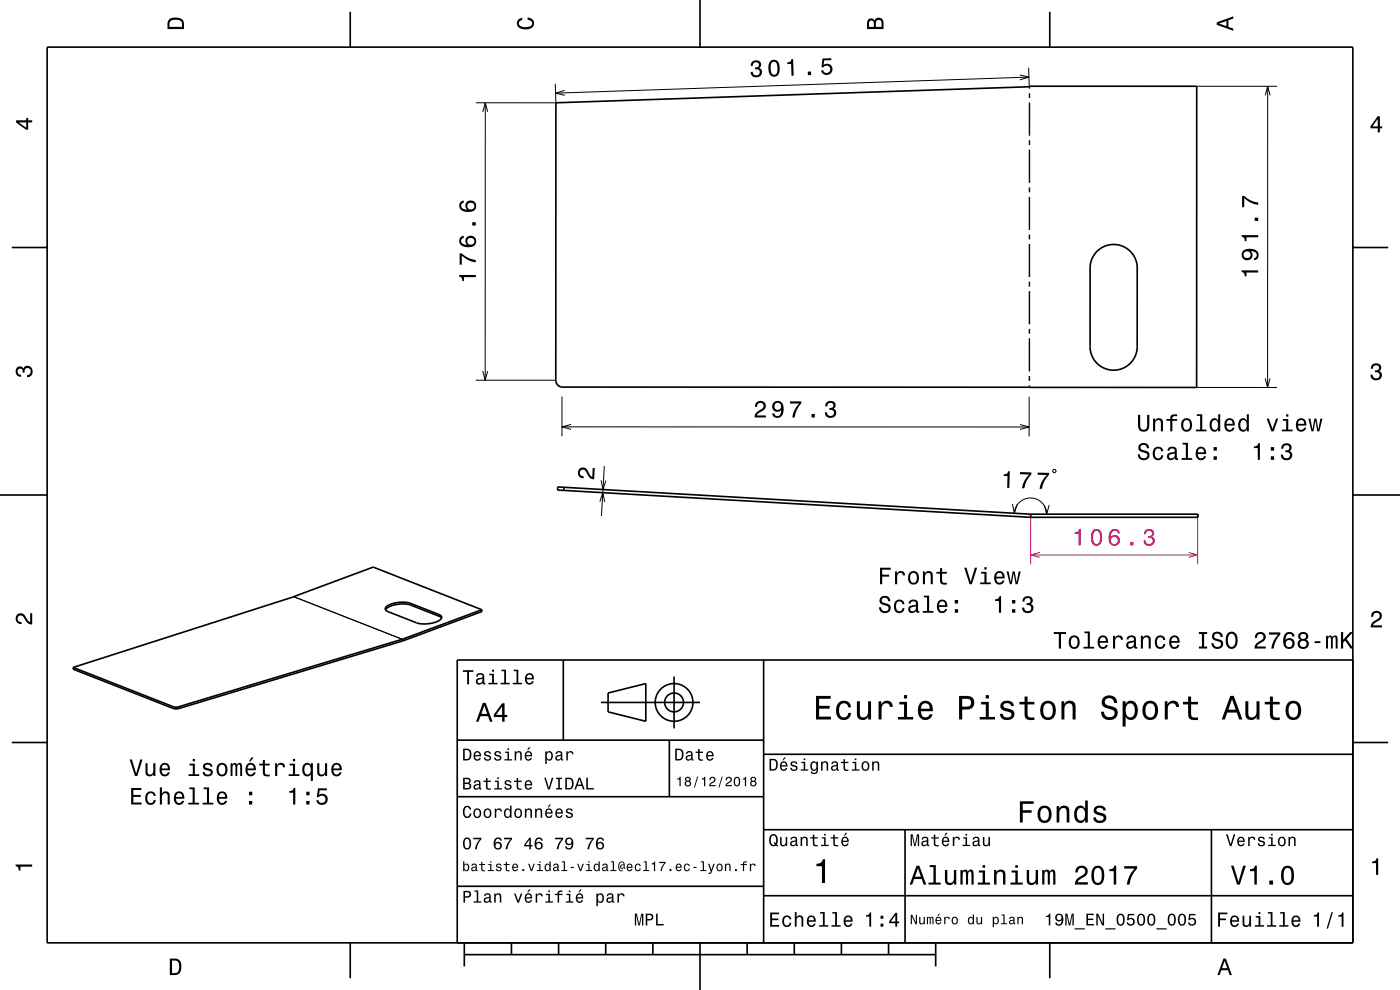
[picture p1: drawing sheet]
<svg xmlns="http://www.w3.org/2000/svg" width="297mm" height="210mm" viewBox="0 0 297 210" stroke-linecap="round" stroke-linejoin="round" font-family="sans-serif">
<g fill="none" stroke="#000" stroke-width=".21">
<path d="M117.8 17.8l.1 4h-17M119.8 19.2l-1.9 .6 1.9 .4M216.3 15.9l2 .5-1.9 .5M218.2 14.4l.2 4.4M218.3 16.4l-100.4 3.4M218.4 19.8v1M218.4 18.4v.4M253.9 18.3h17M268.9 18.3v63.9M102.4 23.7l.5-1.9 .6 1.9M102.9 21.8v58.9M218.3 39.8v1"/>
<path d="M218.3 21.8v7M218.3 29.8v1M218.3 31.8v7M218.4 39.8v1M218.4 29.8v1M218.4 31.8v7M218.4 21.8v7M268.4 20.2l.5-1.9 .5 1.9M218.3 59.8v1M218.3 49.8v1M218.3 51.8v7M218.3 41.8v7"/>
<path d="M218.4 59.8v1M218.4 49.8v1M218.4 51.8v7M218.4 41.8v7M102.4 78.7l.5 2 .5-2M218.3 79.8v1M218.3 69.8v1M218.3 71.8v7M218.3 61.8v7M218.4 69.8v1M218.4 71.8v7M218.4 79.8v1"/>
<path d="M218.4 61.8v7M100.9 80.7h17M119.2 84.1v8.4M119.2 90.5l99.1 .1M121.1 90l-1.9 .5 1.9 .6M128.2 98.8l-.6 10.7M216.4 90.1l1.9 .5-1.9 .5M218.3 81.8v.3M218.3 84.1v8.5M218.4 81.8v.3M223.3 99.8l.5-.2 .2 .5-.5 .2zM253.9 82.2h17"/>
<path d="M268.4 80.3l.5 1.9 .5-1.9M127.3 106.4l.6-1.9 .4 2M127.5 101.9l.4 1.9 .6-1.9M214.8 106.9l.4 2 .6-1.9M215.2 108.9a3.4 3.4 0 0 1 3.5-3.3 3.4 3.4 0 0 1 3.4 3.5M221.5 107.1l.6 2 .5-2M62.4 126.6l23 9-23.1-9M87.1 128v.4M93.1 130.3v.4M36.7 149.9l.1 .4"/>
</g>
<path d="M218.7 109.7v10M254.1 109.7v10" fill="none" stroke="#ff0080" stroke-width=".21"/>
<g fill="none" stroke="#000" stroke-width=".35">
<path d="M10 10h277v190h-277zM74.3 2.5v7.5M148.5 0v10M222.7 2.5v7.5M117.9 21.8l100.5-3.4v-.1h35.5v63.9l-134.7-.1a1.46 1.46 0 0 1-1.3-1.4zM2.5 52.5h7.5M232.7 53.3a5 5 0 0 1 5.5-1.1 5 5 0 0 1 3.1 4.7l-.1 16.6a5 5 0 0 1-5 5 5 5 0 0 1-5-5l.1-16.6a5 5 0 0 1 1.4-3.6zM287 52.5h7.5M218.4 82.1v.1M0 105h10M119.6 104l99.1 5.7M119.6 103.4l-1.3-.1v.7h1.3"/>
<path d="M119.6 103.4v.6M119.6 103.4l99 5.7h35.5v.6h-35.4M218.7 109.1v.6M254.1 109.1v.6M287 105h10M62.3 126.6h.1M62.3 126.6l16.9-6.3 23 9M62.3 126.6l-46.8 15M81.8 129.4a5.1 5.1 0 0 1 4.6-1.2l6.7 2.5 .6 .4M81.9 128.8a6.2 6.2 0 0 1 5.2-.8l6 2.3a.67 .67 0 0 1 .6 .7 .67 .67 0 0 1-.6 .7 6.8 6.8 0 0 1-4.8 .4l-6.2-2.4-.4-.4zM85.3 135.6l-47.4 14.3M85.4 135.6h.1"/>
<path d="M85.4 135.6v.4M85.4 135.6h-.1M85.4 136l-47.5 14.3M85.4 136h.1M102.2 129.3l-16.8 6.3M102.2 129.3l.1 .4-16.9 6.3M119.5 140v17M162 140v60M287 140h-190v60M2.5 157.5h7.5M15.5 141.6l21.2 8.3h1.2M15.5 141.6v.4l21.3 8.3h1.1"/>
<path d="M37.9 149.9v.4M97 157h65M127.5 149h21M129 147l8-2v8l-8-2zM142 157v12M143 143.5v11M287 157.5h7.5M97 169h65M162 176h125M162 160h125M192 176v24M257 176v24"/>
<path d="M97 188h65M162 190h125M74.3 200v7.5M98.5 202.5h100M98.5 200v5M108.5 200v2.5M118.5 200v2.5M128.5 200v2.5M138.5 200v2.5M148.5 200v10M158.5 200v2.5M168.5 200v2.5"/>
<path d="M178.5 200v2.5M188.5 200v2.5M198.5 200v5M222.7 200v7.5"/>
<circle cx="143" cy="149" r="2"/>
<circle cx="143" cy="149" r="4"/>
</g>
<g fill="#000">
<path d="M36 4a2.18 2.18 0 0 0-.5 2.2h3.5v-1.2a1.43 1.43 0 0 0-1.7-1.3zM36.3 4.4a2.15 2.15 0 0 1 2.2 .3l.1 1h-2.6v-1z" fill-rule="evenodd"/>
<path d="M109.9 4.2l.9-.4v.4a.7 .7 0 0 0-.7 .5 .7 .7 0 0 0 .3 .8 1.7 1.7 0 0 0 2.5-.5 .9 .9 0 0 0-1-.8v-.5a1.24 1.24 0 0 1 1.4 1.1 1.24 1.24 0 0 1-1 1.4 2.22 2.22 0 0 1-2.5-.7l-.2-.5z" fill-rule="evenodd"/>
<path d="M159.5 13.1l-.2 .9h.4a.62 .62 0 0 1 .3-.8 .62 .62 0 0 1 .8 .2 .62 .62 0 0 1-.2 .9h-.4v.4a.72 .72 0 0 1 .9 .4 .72 .72 0 0 1-.4 1 .72 .72 0 0 1-.9-.5l-.1-.4-.5 .1a1.18 1.18 0 0 0 1.6 1.1 1.18 1.18 0 0 0 .5-1.9l-.2-.1a.9 .9 0 0 0 .3-1.1 .9 .9 0 0 0-1.1-.5zM163.3 13.2a2.66 2.66 0 0 0 .4 3 1.14 1.14 0 0 0 1.7-1 2.31 2.31 0 0 0-.7-2.4l-.6-.1-.5 .1zM163.8 13.2h.7a2.37 2.37 0 0 1 .1 2.6h-.7a2.38 2.38 0 0 1-.1-2.6zM167 13.2v.4h.8l.1 2.5 .5-.1-.1-3.5h-.4a.77 .77 0 0 1-.9 .7zM171.4 15.2v.7h.7v-.7zM174.5 12.4l-.2 1.9h.4a.8 .8 0 0 1 1.2-.3 .8 .8 0 0 1 0 1.2 .8 .8 0 0 1-1.2-.3h-.5a1.21 1.21 0 0 0 1.5 1 1.21 1.21 0 0 0 .8-1.6 1.21 1.21 0 0 0-1.8-.5l.1-1h1.6v-.4z" fill-rule="evenodd"/>
<path d="M184.2 4.2l-.3 .7v1.3h3.5v-1.3a.98 .98 0 0 0-.7-1.1 .98 .98 0 0 0-1.2 .6 .84 .84 0 0 0-1.3-.2zM184.5 4.5a.54 .54 0 0 1 .6-.1 .54 .54 0 0 1 .3 .6v.7h-1zM185.9 4.4a.62 .62 0 0 1 .8-.1 .62 .62 0 0 1 .3 .6v.8h-1.2z" fill-rule="evenodd"/>
<path d="M258.1 4.7v.6l3.5 1.2v-.4l-1-.4v-1.4l1-.4v-.4zM258.6 5l1.6-.5v1z" fill-rule="evenodd"/>
<path d="M3.4 25.5v.5l2.1 1.5h.5v-1.5h.8v-.5h-.8v-.5h-.4v.5zM4 26h1.6v1.1z" fill-rule="evenodd"/>
<path d="M292.3 24.7l-1.6 2.1v.4h1.6v.9h.4v-.9h.5v-.4h-.5v-2.1zM292.3 25.2v1.6h-1.1z" fill-rule="evenodd"/>
<path d="M97.4 58.3v.4a.78 .78 0 0 1 .7 .9h.3v-.8h2.5v-.5zM97.5 53.7v2.4h.5v-1.9a5.2 5.2 0 0 0 2.9 1.5v-.5a5.3 5.3 0 0 1-3-1.5zM97.7 50.3a1.33 1.33 0 0 0-.1 1.5 1.33 1.33 0 0 0 1.3 .6 1.63 1.63 0 0 0 2.1-1.2 1.15 1.15 0 0 0-1.5-1.2 1.15 1.15 0 0 0-.4 1.9 1.03 1.03 0 0 1-1.3-.8 .58 .58 0 0 1 .6-.6v-.5zM99.1 51.2a.75 .75 0 0 1 1.5 0 .75 .75 0 0 1-1.5 0zM100.2 47.1v.7h.7v-.7zM97.7 42.9a1.33 1.33 0 0 0-.1 1.4 1.33 1.33 0 0 0 1.3 .7 1.63 1.63 0 0 0 2.1-1.3 1.15 1.15 0 0 0-1.5-1.1 1.15 1.15 0 0 0-.4 1.9 1.03 1.03 0 0 1-1.3-.9 .58 .58 0 0 1 .6-.6v-.5zM99.1 43.7a.75 .75 0 0 1 1.5 0 .75 .75 0 0 1-1.5 0z" fill-rule="evenodd"/>
<path d="M263.4 57.3v.4a.77 .77 0 0 1 .7 .9h.3v-.8h2.5v-.4zM263.8 53.1a1.17 1.17 0 0 0-.2 1.7 1.17 1.17 0 0 0 1.6 .2 1.17 1.17 0 0 0 .1-1.7 1.02 1.02 0 0 1 1.3 .8 .56 .56 0 0 1-.5 .6v.5a1.18 1.18 0 0 0 .9-1.2 1.18 1.18 0 0 0-1.1-1.1 2.87 2.87 0 0 0-2.1 .2zM263.8 54a.75 .75 0 0 1 1.5 0 .75 .75 0 0 1-1.5 0zM263.4 49.9v.3a.77 .77 0 0 1 .7 1h.3v-.9h2.5v-.4zM266.2 46.2v.7h.7v-.7zM263.5 41.6v2.4h.5v-2a5.2 5.2 0 0 0 2.9 1.5v-.5a5.3 5.3 0 0 1-3-1.4z" fill-rule="evenodd"/>
<path d="M291.1 77.4a1.08 1.08 0 0 1 1.4-.2 1.08 1.08 0 0 1 .4 1.2l-.3 .3a1.06 1.06 0 0 1 .5 1.3 1.06 1.06 0 0 1-1.2 .7 1.1 1.1 0 0 1-1.2-1.2h.5a.71 .71 0 0 0 1 .8 .71 .71 0 0 0 .1-1.3h-.6v-.4a.61 .61 0 0 0 .8-.3 .61 .61 0 0 0-.2-.8 .61 .61 0 0 0-.9 .2l-.1 .5h-.5z" fill-rule="evenodd"/>
<path d="M3.6 78a.86 .86 0 0 1 1.4 .2 1.06 1.06 0 0 1 1.2-.6 1.06 1.06 0 0 1 .7 1.2 1.1 1.1 0 0 1-1.2 1.2v-.4a.71 .71 0 0 0 .8-1 .71 .71 0 0 0-1.3-.1v.6h-.4a.61 .61 0 0 0-.3-.8 .61 .61 0 0 0-.8 .2 .61 .61 0 0 0 .2 .8l.6 .2v.4a1.15 1.15 0 0 1-1.2-.6 1.15 1.15 0 0 1 .3-1.3z" fill-rule="evenodd"/>
<path d="M160.5 85.4l-.3 .9h.4a.71 .71 0 0 1 .5-.8 .71 .71 0 0 1 .9 .5 .71 .71 0 0 1-.5 .8 1.81 1.81 0 0 0-1.4 1.8h2.4v-.5h-1.9a2.25 2.25 0 0 1 1.5-1.1 1.13 1.13 0 0 0 .1-1.7 1.13 1.13 0 0 0-1.7 .1zM164.1 85.4a1.15 1.15 0 0 0 0 1.6 1.15 1.15 0 0 0 1.6 0 1.03 1.03 0 0 1-.8 1.3 .56 .56 0 0 1-.6-.6h-.5a1.18 1.18 0 0 0 1.3 .9 1.18 1.18 0 0 0 1.1-1.1 1.76 1.76 0 0 0-1.2-2.5zM164.3 86.2a.75 .75 0 0 1 1.5 0 .75 .75 0 0 1-1.5 0zM167.6 85.1v.5h1.9a5.2 5.2 0 0 0-1.4 3h.5a5.3 5.3 0 0 1 1.4-3v-.5zM172.2 87.8v.8h.7v-.8zM175.4 85.3l-.3 .9h.4a.62 .62 0 0 1 .3-.8 .62 .62 0 0 1 .8 .3 .62 .62 0 0 1-.2 .8h-.5v.4a.72 .72 0 0 1 1 .5 .72 .72 0 0 1-.5 .9 .72 .72 0 0 1-.9-.5l-.1-.3h-.4a1.18 1.18 0 0 0 1.5 1.2 1.18 1.18 0 0 0 .6-1.9l-.3-.1a.91 .91 0 0 0 .4-1.1 .91 .91 0 0 0-1-.6z" fill-rule="evenodd"/>
<path d="M241.4 88v2.2a1.22 1.22 0 0 0 1.2 1.4 1.22 1.22 0 0 0 1.2-1.4v-2.2h-.4v2.2a.77 .77 0 0 1-.8 1 .77 .77 0 0 1-.7-1v-2.2zM244.6 88.8v2.7h.5v-1.6a.63 .63 0 0 1 .4-.7 .63 .63 0 0 1 .7 .3l.1 2h.4v-1.8a.89 .89 0 0 0-.6-1 .89 .89 0 0 0-1.1 .5v-.4zM247.5 88.9v.4h.8v2.2h.4v-2.2h1v-.4h-1v-.4l.4-.2h.6v-.4a1.04 1.04 0 0 0-1.4 .7v.3zM250.9 89.1a1.52 1.52 0 0 0 .8 2.5 1.48 1.48 0 0 0 1.2-1.5 1.48 1.48 0 0 0-1.2-1.4l-.5 .1zM251.2 89.4a.67 .67 0 0 1 .7-.3 .67 .67 0 0 1 .5 .6 1.11 1.11 0 0 1-.7 1.5 1.17 1.17 0 0 1-.5-1.8zM253.9 87.9v.4h.7v2.8h-.9v.4h2.3v-.4h-1v-3.2zM256.9 89.1a1.57 1.57 0 0 0 .7 2.5l.5-.1 .3-.4v.4h.5v-3.6h-.5v1.3a.89 .89 0 0 0-1.5-.1zM257.2 89.4a.62 .62 0 0 1 .7-.3 .62 .62 0 0 1 .5 .6 1.12 1.12 0 0 1-.7 1.5 1.19 1.19 0 0 1-.5-1.8zM260 89.1a1.54 1.54 0 0 0 .8 2.5 1.06 1.06 0 0 0 1.1-.9h-.4l-.3 .4-.3 .1a.76 .76 0 0 1-.7-.9h1.8a1.16 1.16 0 0 0-.5-1.4 1.16 1.16 0 0 0-1.5 .2zM260.4 89.3a.66 .66 0 0 1 .8-.1 .66 .66 0 0 1 .3 .7h-1.3zM263 89.1a1.57 1.57 0 0 0 .7 2.5l.5-.1 .3-.4v.4h.4v-3.6h-.4v1.3a.89 .89 0 0 0-1.5-.1zM263.3 89.4a.62 .62 0 0 1 .7-.3 .62 .62 0 0 1 .4 .6 1.12 1.12 0 0 1-.6 1.5 1.19 1.19 0 0 1-.5-1.8zM268.7 88.8l1 2.7h.5l1-2.7h-.5l-.8 2.2-.7-2.2zM272.2 88.9v.4h.6v1.8h-.9v.4h2.3v-.4h-.9v-2.2zM272.8 87.9v.5h.5v-.5zM275.2 89.1a1.54 1.54 0 0 0 .8 2.5 1.06 1.06 0 0 0 1.1-.9h-.4l-.3 .4-.3 .1a.76 .76 0 0 1-.7-.9h1.7a1.16 1.16 0 0 0-.5-1.4 1.16 1.16 0 0 0-1.4 .2zM275.6 89.3a.66 .66 0 0 1 .7-.1 .66 .66 0 0 1 .4 .7h-1.3zM277.6 88.8l.6 2.7h.4l.5-2.3 .4 2.3h.4l.6-2.7h-.4l-.4 2.3-.4-2.3h-.5l-.4 2.3-.4-2.3z" fill-rule="evenodd"/>
<path d="M241.8 94.2a.96 .96 0 0 0-.3 1.1 .96 .96 0 0 0 .9 .6 .77 .77 0 0 1 1 .9 .84 .84 0 0 1-1 .4 .84 .84 0 0 1-.6-.8h-.4a1.21 1.21 0 0 0 1.5 1.3 1.21 1.21 0 0 0 .7-1.9l-.8-.3a.71 .71 0 0 1-.9-.6 .7 .7 0 0 1 .8-.5 .7 .7 0 0 1 .6 .7h.5a1.16 1.16 0 0 0-.7-1.1 1.16 1.16 0 0 0-1.3 .2zM244.8 95.1a1.53 1.53 0 0 0 .9 2.5 1.07 1.07 0 0 0 1.1-1h-.4a.67 .67 0 0 1-.7 .6 .67 .67 0 0 1-.7-.6 1.11 1.11 0 0 1 .7-1.5 .59 .59 0 0 1 .6 .6h.5a1.09 1.09 0 0 0-.8-.9 1.09 1.09 0 0 0-1.2 .3zM247.9 95l-.2 .6h.4a.55 .55 0 0 1 .6-.5 .55 .55 0 0 1 .4 .8h-.2a1 1 0 0 0-1 .2 1 1 0 0 0-.3 1.1 .93 .93 0 0 0 1.7 0l.1 .3 .5 .1v-.4h-.2v-1.6a1.02 1.02 0 0 0-.7-.9 1.02 1.02 0 0 0-1.1 .3zM248.1 96.5l1.1-.3a.77 .77 0 0 1-.2 .8 .77 .77 0 0 1-.9 .1l-.1-.3zM250.9 93.9v.4h.7v2.9h-.9v.3h2.2v-.3h-.9v-3.3zM254 95.1a1.54 1.54 0 0 0 .8 2.5 1.06 1.06 0 0 0 1-.8h-.4l-.2 .3-.4 .1a.76 .76 0 0 1-.7-.9h1.8a1.16 1.16 0 0 0-.5-1.3 1.16 1.16 0 0 0-1.4 .1zM254.3 95.3a.66 .66 0 0 1 .8-.1 .66 .66 0 0 1 .3 .7h-1.3zM257.5 96.8v.7h.6v-.7zM257.5 94.8v.8h.6v-.8z" fill-rule="evenodd"/>
<path d="M266 94.7v.4h.8v2.4h.5v-3.5h-.4a.77 .77 0 0 1-.9 .7zM269.6 96.8v.7h.7v-.7zM269.6 94.8v.8h.7v-.8zM272.1 94.3l-.3 .9h.4a.62 .62 0 0 1 .4-.8 .62 .62 0 0 1 .8 .3 .62 .62 0 0 1-.2 .8h-.5v.4a.72 .72 0 0 1 .9 .5 .72 .72 0 0 1-.5 .9 .72 .72 0 0 1-.9-.5v-.4h-.5a1.18 1.18 0 0 0 1.5 1.2 1.18 1.18 0 0 0 .6-1.8l-.2-.1a.91 .91 0 0 0 .3-1.1 .91 .91 0 0 0-1-.6z" fill-rule="evenodd"/>
<path d="M122.9 99.4a1.21 1.21 0 0 1 2 .9l.3 .6 .4 .3 .1-1.9h.5l-.2 2.4a1.8 1.8 0 0 1-1.6-1.5 .71 .71 0 0 0-.8-.6 .71 .71 0 0 0-.6 .9 .71 .71 0 0 0 .8 .5v.5a1.18 1.18 0 0 1-1.2-.7 1.18 1.18 0 0 1 .3-1.4z" fill-rule="evenodd"/>
<path d="M212.9 100.6v.4h.8v2.5h.4l.1-3.5h-.3a.78 .78 0 0 1-1 .6zM216.4 100.1v.5l1.9 .1a5.2 5.2 0 0 0-1.5 2.9h.5a5.2 5.2 0 0 1 1.5-3v-.4zM220.1 100.2v.5l1.9 .1a5.2 5.2 0 0 0-1.5 2.9h.5a5.3 5.3 0 0 1 1.5-3v-.4z" fill-rule="evenodd"/>
<path d="M3.6 130.4a1.22 1.22 0 0 1 2 .7l.4 .6 .4 .3v-1.9h.4v2.4a1.8 1.8 0 0 1-1.7-1.4 .71 .71 0 0 0-.9-.5 .71 .71 0 0 0-.5 .8 .71 .71 0 0 0 .9 .5v.5a1.18 1.18 0 0 1-1.2-.7 1.18 1.18 0 0 1 .2-1.3z" fill-rule="evenodd"/>
<path d="M186.7 120.4v3.5h.5v-1.6h1.4v-.4h-1.4v-1h1.8v-.5zM189.9 121.2v2.7h.4v-1.5a.66 .66 0 0 1 .4-.8 .66 .66 0 0 1 .8 .2v.3h.5a.89 .89 0 0 0-.7-1 .89 .89 0 0 0-1 .6v-.5zM192.9 121.5a1.53 1.53 0 0 0 .9 2.5 1.48 1.48 0 0 0 1.2-1.4 1.48 1.48 0 0 0-1.2-1.5l-.5 .1zM193.3 121.8a.67 .67 0 0 1 .7-.3 .67 .67 0 0 1 .5 .6 1.11 1.11 0 0 1-.7 1.5 1.17 1.17 0 0 1-.5-1.8zM195.8 121.2v2.7h.4v-1.5a.63 .63 0 0 1 .4-.8 .63 .63 0 0 1 .8 .3v2h.5v-1.8a.89 .89 0 0 0-.6-.9 .89 .89 0 0 0-1.1 .4v-.4zM199.4 120.5v.8h-.8v.4h.8v1.8a1.04 1.04 0 0 0 1.5 .5v-.4a.68 .68 0 0 1-1-.3v-1.6h1v-.4h-1v-.8zM204.6 120.4l1.1 3.5h.5l1.1-3.5h-.5l-.9 3-.9-3zM208.1 121.3v.4h.7v1.9h-.9v.3h2.3v-.3h-.9v-2.3zM208.8 120.3v.5h.5v-.5zM211.2 121.5a1.54 1.54 0 0 0 .8 2.5 1.06 1.06 0 0 0 1.1-.8h-.5l-.2 .3-.4 .1a.76 .76 0 0 1-.6-.9h1.7a1.16 1.16 0 0 0-.5-1.4 1.16 1.16 0 0 0-1.4 .2zM211.5 121.7a.66 .66 0 0 1 .8-.1 .66 .66 0 0 1 .4 .7h-1.3zM213.6 121.2l.6 2.7h.4l.4-2.3 .4 2.3h.5l.6-2.7h-.4l-.4 2.3-.4-2.3h-.5l-.4 2.3-.4-2.3z" fill-rule="evenodd"/>
<path d="M186.9 126.7a.96 .96 0 0 0-.3 1 .96 .96 0 0 0 .9 .7 .77 .77 0 0 1 1 .9 .84 .84 0 0 1-1 .3 .84 .84 0 0 1-.6-.8h-.4a1.21 1.21 0 0 0 1.5 1.3 1.21 1.21 0 0 0 .7-1.8l-.8-.3a.71 .71 0 0 1-.9-.7 .7 .7 0 0 1 .8-.5 .7 .7 0 0 1 .6 .7h.5a1.17 1.17 0 0 0-.7-1.1 1.17 1.17 0 0 0-1.3 .3zM189.9 127.6a1.53 1.53 0 0 0 .9 2.5 1.06 1.06 0 0 0 1.1-1.1h-.4a.67 .67 0 0 1-.7 .7 .67 .67 0 0 1-.7-.6 1.12 1.12 0 0 1 .7-1.5 .59 .59 0 0 1 .6 .6h.5a1.09 1.09 0 0 0-.8-1 1.09 1.09 0 0 0-1.2 .4zM193 127.4l-.2 .7h.4a.55 .55 0 0 1 .6-.6 .55 .55 0 0 1 .4 .8h-.2a.98 .98 0 0 0-1.1 .4 .98 .98 0 0 0 0 1.1 1.06 1.06 0 0 0 1.5-.2l.1 .3 .5 .1v-.4h-.2v-1.6a1.02 1.02 0 0 0-1.8-.6zM193.2 128.9l1.1-.3a.77 .77 0 0 1-.2 .9 .77 .77 0 0 1-.9 .1zM196 126.4v.3h.7v2.9h-.9v.4h2.2v-.4h-.9v-3.2zM199.1 127.6a1.54 1.54 0 0 0 .7 2.5 1.06 1.06 0 0 0 1.1-.9h-.4l-.2 .4-.4 .1a.76 .76 0 0 1-.7-1h1.8a1.16 1.16 0 0 0-.5-1.3 1.16 1.16 0 0 0-1.4 .2zM199.4 127.8a.66 .66 0 0 1 .8-.2 .66 .66 0 0 1 .3 .8h-1.3zM202.6 129.2v.8h.6v-.8zM202.6 127.3v.7h.6v-.7z" fill-rule="evenodd"/>
<path d="M211.1 127.1v.4h.8v2.5h.5v-3.6h-.4a.77 .77 0 0 1-.9 .7zM214.7 129.2v.8h.7v-.8zM214.7 127.3v.7h.7v-.7zM217.2 126.7l-.3 .9h.4a.62 .62 0 0 1 .4-.8 .62 .62 0 0 1 .8 .3 .62 .62 0 0 1-.2 .8l-.5 .1v.3a.72 .72 0 0 1 .9 .5 .72 .72 0 0 1-.5 .9 .72 .72 0 0 1-.9-.5v-.3h-.5a1.18 1.18 0 0 0 1.5 1.2 1.18 1.18 0 0 0 .6-1.9l-.2-.1a.9 .9 0 0 0 .3-1.1 .9 .9 0 0 0-1-.6z" fill-rule="evenodd"/>
<path d="M223.6 134.1v.4h1v3.1h.5v-3.1h1v-.4zM227 135.1a1.53 1.53 0 0 0 .9 2.6 1.48 1.48 0 0 0 1.2-1.5 1.48 1.48 0 0 0-1.2-1.4l-.5 .1zM227.4 135.4a.67 .67 0 0 1 .7-.2 .67 .67 0 0 1 .5 .6 1.11 1.11 0 0 1-.7 1.5 1.17 1.17 0 0 1-.5-1.9zM230.1 133.9v.4h.7v2.9h-1v.4h2.3v-.4h-.9v-3.3zM233.1 135.1a1.54 1.54 0 0 0 .8 2.6 1.06 1.06 0 0 0 1.1-.9h-.4l-.2 .3-.4 .2a.76 .76 0 0 1-.7-1h1.8a1.17 1.17 0 0 0-.5-1.3 1.17 1.17 0 0 0-1.5 .1zM233.5 135.4a.66 .66 0 0 1 .8-.2 .66 .66 0 0 1 .3 .8h-1.3zM236.1 134.9v2.7h.5v-1.6a.66 .66 0 0 1 .3-.8 .66 .66 0 0 1 .9 .3v.2h.4a.89 .89 0 0 0-.7-.9 .89 .89 0 0 0-1 .5v-.4zM239.3 135l-.3 .7h.4a.55 .55 0 0 1 .7-.6 .55 .55 0 0 1 .4 .8h-.2a1 1 0 0 0-1.1 .3 1 1 0 0 0-.2 1 .94 .94 0 0 0 1.6 0l.1 .3 .6 .1v-.4h-.3v-1.6a1.02 1.02 0 0 0-1.7-.6zM239.4 136.5l1.1-.3a.77 .77 0 0 1-.2 .9 .77 .77 0 0 1-.8 .1zM242 134.9v2.7h.5v-1.6a.63 .63 0 0 1 .4-.8 .63 .63 0 0 1 .8 .4v2h.4v-1.8a.89 .89 0 0 0-.6-1 .89 .89 0 0 0-1.1 .5v-.4zM245.3 135.1a1.53 1.53 0 0 0 .8 2.6 1.06 1.06 0 0 0 1.1-1.1h-.4a.67 .67 0 0 1-.6 .7 .67 .67 0 0 1-.7-.6 1.11 1.11 0 0 1 .6-1.5 .6 .6 0 0 1 .7 .6h.4a1.09 1.09 0 0 0-.7-1 1.09 1.09 0 0 0-1.2 .3zM248.3 135.1a1.54 1.54 0 0 0 .8 2.6 1.06 1.06 0 0 0 1.1-.9h-.4l-.2 .3-.4 .2a.76 .76 0 0 1-.7-1h1.8a1.17 1.17 0 0 0-.5-1.3 1.17 1.17 0 0 0-1.5 .1zM248.7 135.4a.66 .66 0 0 1 .8-.2 .66 .66 0 0 1 .3 .8h-1.3zM254.3 134.1v.4h.7v2.6h-.7v.5h1.8v-.5h-.7v-2.6h.7v-.4zM257.4 134.3a.96 .96 0 0 0-.3 1 .96 .96 0 0 0 1 .7 .77 .77 0 0 1 .9 .9 .83 .83 0 0 1-1 .3 .83 .83 0 0 1-.5-.8h-.5a1.21 1.21 0 0 0 1.5 1.3 1.21 1.21 0 0 0 .7-1.8l-.8-.3a.71 .71 0 0 1-.8-.7 .7 .7 0 0 1 .7-.5 .7 .7 0 0 1 .6 .7h.5a1.17 1.17 0 0 0-.7-1.1 1.17 1.17 0 0 0-1.3 .3zM260.3 134.5a2.53 2.53 0 0 0 .4 3 1.21 1.21 0 0 0 1.8-.9 1.94 1.94 0 0 0-.9-2.6l-.9 .1zM260.9 134.5l.4-.1a1.7 1.7 0 0 1 .3 2.8h-.3a1.13 1.13 0 0 1-.8-1.4v-.6zM266.5 134.4l-.3 .9h.5a.71 .71 0 0 1 .5-.8 .71 .71 0 0 1 .8 .5 .71 .71 0 0 1-.5 .8 1.8 1.8 0 0 0-1.4 1.8h2.4v-.5h-1.9a2.2 2.2 0 0 1 1.5-1.1 1.13 1.13 0 0 0 .1-1.7 1.13 1.13 0 0 0-1.7 .1zM269.2 134.1v.5h1.9a5.2 5.2 0 0 0-1.4 3h.5a5.3 5.3 0 0 1 1.4-3v-.5zM272.8 134.3l-.5 .9a1.75 1.75 0 0 0 1.2 2.5 1.15 1.15 0 0 0 1.1-1.6 1.15 1.15 0 0 0-1.9-.4 1.02 1.02 0 0 1 .8-1.2 .59 .59 0 0 1 .7 .5h.4a1.12 1.12 0 0 0-.7-.9 1.12 1.12 0 0 0-1.1 .2zM272.7 136.5a.75 .75 0 0 1 1.5 0 .75 .75 0 0 1-1.5 0zM275.7 134.3a.84 .84 0 0 0 .1 1.4 1.11 1.11 0 0 0-.4 1.5 1.11 1.11 0 0 0 1.6 .4 1.03 1.03 0 0 0 .7-.9 1.03 1.03 0 0 0-.6-1 .89 .89 0 0 0 .4-1.1 .89 .89 0 0 0-1-.6zM275.7 136.6a.75 .75 0 0 1 1.5 0 .75 .75 0 0 1-1.5 0zM275.9 135a.59 .59 0 0 1 1.1 0 .59 .59 0 0 1-1.1 0zM278.9 136v.4h1.2v-.4zM281.3 134.9v2.7h.4v-1.8l.2-.6h.3l.1 .2v2.2h.4l.1-2.1 .3-.4 .2 .2 .1 .4v1.9h.4v-1.9a.69 .69 0 0 0-.6-.9l-.5 .4-.2-.3-.3-.1-.5 .3v-.2zM284.5 134.1v3.5h.4v-1.3l.5-.4 1.1 1.7h.6l-1.4-2.1 1.4-1.4h-.7l-1.5 1.6v-1.6z" fill-rule="evenodd"/>
<path d="M291.2 129.9a1.18 1.18 0 0 1 1.9 .3 1.18 1.18 0 0 1-1 1.7l-.5 .3-.3 .5h1.9v.4h-2.4a1.8 1.8 0 0 1 1.4-1.8 .71 .71 0 0 0 .5-.8 .71 .71 0 0 0-.9-.5 .71 .71 0 0 0-.5 .8h-.4z" fill-rule="evenodd"/>
<path d="M98.2 158.8v2.5h.9a1.37 1.37 0 0 0 .7-2.2 1.56 1.56 0 0 0-1.6-.3zM98.6 159.1a.98 .98 0 0 1 1.1 .7 .98 .98 0 0 1-.6 1.2h-.5zM100.7 159.6a1.04 1.04 0 0 0-.2 1.2 1.04 1.04 0 0 0 1 .5l.5-.5h-.3l-.4 .3a.54 .54 0 0 1-.5-.7h1.3a.83 .83 0 0 0-.4-.9 .83 .83 0 0 0-1 .1zM100.9 159.7l.2-.1a.47 .47 0 0 1 .5 .1 .47 .47 0 0 1 .1 .5h-.9zM102.9 159.5l-.2 .1a.69 .69 0 0 0 .9 .9l.2 .1a.43 .43 0 0 1-.4 .5 .43 .43 0 0 1-.4-.4h-.3a.74 .74 0 0 0 .9 .7 .74 .74 0 0 0 .5-1l-1-.4a.38 .38 0 0 1 .3-.5 .38 .38 0 0 1 .4 .4h.3a.78 .78 0 0 0-1.2-.4zM105.1 159.5l-.2 .1a.69 .69 0 0 0 .9 .9l.2 .1a.43 .43 0 0 1-.4 .5 .43 .43 0 0 1-.5-.4h-.3a.74 .74 0 0 0 .9 .7 .74 .74 0 0 0 .5-1l-.9-.4a.38 .38 0 0 1 .3-.5 .38 .38 0 0 1 .4 .4h.3a.77 .77 0 0 0-1.2-.4zM107.2 159.4v.3h.5v1.3h-.7v.3h1.6v-.3h-.6v-1.6zM107.7 158.7v.4h.3v-.4zM109.2 159.4v1.9h.3v-1.1a.45 .45 0 0 1 .4-.6 .45 .45 0 0 1 .5 .5v1.2h.3v-1.3a.63 .63 0 0 0-.5-.7 .63 .63 0 0 0-.7 .4v-.3zM112.2 158.5l-.4 .6h.3l.5-.6zM111.5 159.6a1.04 1.04 0 0 0-.2 1.2 1.04 1.04 0 0 0 1.1 .5l.5-.5h-.3l-.5 .3a.54 .54 0 0 1-.5-.7h1.3a.83 .83 0 0 0-.4-.9 .83 .83 0 0 0-1 .1zM111.8 159.7l.1-.1a.48 .48 0 0 1 .5 .1 .48 .48 0 0 1 .2 .5h-1zM115.7 159.4v2.7h.3v-1.1a.66 .66 0 0 0 .7 .4 .66 .66 0 0 0 .5-.6 .91 .91 0 0 0 0-1.1 .91 .91 0 0 0-1-.3l-.2 .3v-.3zM116.1 159.8a.45 .45 0 0 1 .5-.2 .45 .45 0 0 1 .3 .4 .65 .65 0 0 1 .1 .8 .65 .65 0 0 1-.7 .2 .98 .98 0 0 1-.2-1.2zM118.1 159.5l-.2 .4h.3a.39 .39 0 0 1 .4-.3 .39 .39 0 0 1 .3 .5h-.1a.65 .65 0 0 0-1 .4 .65 .65 0 0 0 .6 .9l.6-.3 .1 .2h.4v-.2l-.2-.1v-1.1a.72 .72 0 0 0-.5-.6 .72 .72 0 0 0-.7 .2zM118.2 160.6l.8-.3a.55 .55 0 0 1-.2 .7 .55 .55 0 0 1-.6 0zM120.1 159.4v1.9h.4v-1.1a.47 .47 0 0 1 .2-.6 .47 .47 0 0 1 .6 .2v.2h.4a.64 .64 0 0 0-.5-.7 .64 .64 0 0 0-.8 .4v-.3z" fill-rule="evenodd"/>
<path d="M98.2 142.2v.3h.9v2.7h.4v-2.7h.9v-.3zM101.3 143l-.3 .5h.4a.47 .47 0 0 1 .5-.4 .47 .47 0 0 1 .4 .6l-.2 .1a.84 .84 0 0 0-1 .2 .84 .84 0 0 0 0 1.1 .9 .9 0 0 0 1.3-.2l.1 .2 .5 .1v-.3l-.3-.1v-1.3a.87 .87 0 0 0-1.4-.5zM101.4 144.3l.9-.3a.66 .66 0 0 1-.1 .7 .66 .66 0 0 1-.8 .1zM103.8 142.9v.3h.6v1.6h-.8v.4h2v-.4h-.8v-1.9zM104.4 142.1v.4h.4v-.4zM106.4 142.1v.3h.6v2.4h-.8v.4h1.9v-.4h-.7v-2.7zM109 142.1v.3h.6v2.4h-.8v.4h1.9v-.4h-.7v-2.7zM111.6 143.1a1.32 1.32 0 0 0 .7 2.1 .9 .9 0 0 0 .9-.7h-.3l-.2 .3-.4 .1a.65 .65 0 0 1-.6-.8h1.6a1 1 0 0 0-.4-1.2 1 1 0 0 0-1.3 .2zM111.9 143.3a.57 .57 0 0 1 .7-.1 .57 .57 0 0 1 .3 .6h-1.2z" fill-rule="evenodd"/>
<path d="M102.4 149.1l-1.4 4h.5l.4-1.2h1.6l.4 1.2h.6l-1.5-4zM102.7 149.7l.7 1.7h-1.3zM106.5 149.2l-1.7 2.4v.5h1.7v1h.5v-1h.6v-.5h-.6v-2.4zM106.5 149.9v1.7h-1.3z" fill-rule="evenodd"/>
<path d="M143.2 158.8v2.5h.9a1.37 1.37 0 0 0 .7-2.2 1.56 1.56 0 0 0-1.6-.3zM143.6 159.1a.98 .98 0 0 1 1.1 .7 .98 .98 0 0 1-.6 1.2h-.5zM145.7 159.5l-.2 .4h.3a.39 .39 0 0 1 .5-.3 .39 .39 0 0 1 .3 .5h-.2a.65 .65 0 0 0-.9 .4 .65 .65 0 0 0 .5 .9l.7-.3v.2h.4v-.2l-.1-.1-.1-1.1a.73 .73 0 0 0-.4-.6 .73 .73 0 0 0-.8 .2zM145.8 160.6l.8-.3a.55 .55 0 0 1-.1 .7 .55 .55 0 0 1-.7 0zM148.1 158.9v.5h-.5v.3h.5v1.3a.75 .75 0 0 0 1 .4v-.3a.48 .48 0 0 1-.7-.3v-1.1h.7v-.3h-.7v-.5zM150 159.6a1.04 1.04 0 0 0-.2 1.2 1.04 1.04 0 0 0 1.1 .5l.5-.5h-.4l-.4 .3a.54 .54 0 0 1-.5-.7h1.3a.83 .83 0 0 0-.4-.9 .83 .83 0 0 0-1 .1zM150.3 159.7l.1-.1a.48 .48 0 0 1 .5 .1 .48 .48 0 0 1 .2 .5h-1z" fill-rule="evenodd"/>
<path d="M173.1 147.6v5h3.2v-.6h-2.5v-1.7h2.2v-.6h-2.2v-1.5h2.4v-.6zM177.8 149.2a2.59 2.59 0 0 0 .5 3.4 1.58 1.58 0 0 0 2.3-1.4h-.6a.95 .95 0 0 1-.9 1 .95 .95 0 0 1-1-.9 1.59 1.59 0 0 1 .9-2.1 .85 .85 0 0 1 .9 .8h.7a1.56 1.56 0 0 0-1.1-1.3 1.56 1.56 0 0 0-1.7 .5zM181.8 148.8v2.5a1.27 1.27 0 0 0 .9 1.4 1.27 1.27 0 0 0 1.5-.7v.6h.6v-3.8h-.6v2.2a.92 .92 0 0 1-.6 1.1 .92 .92 0 0 1-1.2-.4v-2.9zM186.4 148.8v3.8h.6v-2.2a.95 .95 0 0 1 .5-1.1 .95 .95 0 0 1 1.2 .3l.1 .4h.6a1.28 1.28 0 0 0-1-1.4 1.28 1.28 0 0 0-1.4 .8v-.6zM190.8 148.9v.5h1v2.7h-1.3v.5h3.2v-.5h-1.3v-3.2zM191.8 147.4v.8h.6v-.8zM195.1 149.2a2.62 2.62 0 0 0 .5 3.4 1.57 1.57 0 0 0 2.2-1.1h-.6l-.3 .5-.5 .2a1.08 1.08 0 0 1-1-1.3h2.5a1.66 1.66 0 0 0-.7-2 1.66 1.66 0 0 0-2.1 .3zM195.6 149.5a.94 .94 0 0 1 1.2-.2 .94 .94 0 0 1 .5 1h-1.9zM203.5 147.6v5h.6v-2.1h.8a1.47 1.47 0 0 0 1.8-1.2 1.47 1.47 0 0 0-1.5-1.7zM204.1 148.2a1.6 1.6 0 0 1 1.8 .5 .86 .86 0 0 1 0 .9 .86 .86 0 0 1-.9 .3h-.9zM208.1 148.9v.5h1v2.7h-1.3v.5h3.3v-.5h-1.3v-3.2zM209.1 147.4v.8h.7v-.8zM212.6 148.9a1.08 1.08 0 0 0-.3 1.2 1.08 1.08 0 0 0 1 .7l1.1 .4a.57 .57 0 0 1 .2 .6 .57 .57 0 0 1-.5 .4 .96 .96 0 0 1-1.4-.8h-.6a1.6 1.6 0 0 0 1.3 1.4 1.6 1.6 0 0 0 1.7-.8 1.13 1.13 0 0 0-1-1.6l-1.1-.3-.2-.4a.87 .87 0 0 1 .9-.5 .87 .87 0 0 1 .8 .6h.6a1.41 1.41 0 0 0-2.1-1.1zM217.4 147.8v1.1h-1.1v.5h1.1v2.6l.2 .4 .4 .3h1.4v-.5a.97 .97 0 0 1-1.4-.5v-2.3h1.4v-.5h-1.4v-1.1zM221.1 149.2a2.56 2.56 0 0 0 .5 3.4 1.72 1.72 0 0 0 1.8-.2 1.72 1.72 0 0 0 .6-1.7 1.7 1.7 0 0 0-.9-1.9 1.7 1.7 0 0 0-2 .4zM221.6 149.6a.96 .96 0 0 1 1-.4 .96 .96 0 0 1 .7 .8 1.59 1.59 0 0 1-1 2.2 1.19 1.19 0 0 1-1-1.5zM225.2 148.8v3.8h.6v-2.2a.97 .97 0 0 1 .5-1.1 .97 .97 0 0 1 1.1 .2l.1 .7v2.4h.7v-2.5a1.27 1.27 0 0 0-.9-1.4 1.27 1.27 0 0 0-1.5 .6v-.5zM234.1 147.9a1.38 1.38 0 0 0-.3 1.5 1.38 1.38 0 0 0 1.3 .9 1.25 1.25 0 0 1 1.4 .9 1.15 1.15 0 0 1-1.3 .9 1.15 1.15 0 0 1-1-1.1h-.7a1.8 1.8 0 0 0 1.7 1.8 1.8 1.8 0 0 0 1.9-1.6 1.46 1.46 0 0 0-1.5-1.4l-.6-.2a.83 .83 0 0 1-.5-1.1 .83 .83 0 0 1 1.2-.3l.5 .5 .1 .4h.7a1.67 1.67 0 0 0-1-1.6 1.67 1.67 0 0 0-1.9 .4zM238.2 148.8v5.3h.6v-2.1a1.32 1.32 0 0 0 1.4 .7 1.32 1.32 0 0 0 1.1-1.1 2.43 2.43 0 0 0-.8-2.8 1.21 1.21 0 0 0-1.7 .5v-.5zM239.1 149.6a.9 .9 0 0 1 .9-.4 .9 .9 0 0 1 .7 .8 1.61 1.61 0 0 1-.9 2.2 1.18 1.18 0 0 1-1-1.5zM242.8 149.2a2.56 2.56 0 0 0 .5 3.4 1.72 1.72 0 0 0 1.8-.2 1.72 1.72 0 0 0 .6-1.7 1.7 1.7 0 0 0-.9-1.9 1.7 1.7 0 0 0-2 .4zM243.3 149.6a.96 .96 0 0 1 1-.4 .96 .96 0 0 1 .7 .8 1.59 1.59 0 0 1-1 2.2 1.19 1.19 0 0 1-1-1.5zM247.1 148.8v3.8h.6v-2.2a.95 .95 0 0 1 .5-1.1 .95 .95 0 0 1 1.2 .3l.1 .4h.6a1.28 1.28 0 0 0-1-1.4 1.28 1.28 0 0 0-1.4 .8v-.6zM252 147.8v1.1h-1v.5h1l.1 2.6 .2 .4 .4 .3h1.4v-.5a.97 .97 0 0 1-1.4-.5v-2.3h1.4v-.5h-1.4v-1.1zM261 147.6l-1.8 5h.6l.6-1.4h2l.5 1.4h.7l-1.9-5zM261.4 148.3l.7 2.2h-1.5zM264.2 148.8v2.5a1.27 1.27 0 0 0 .9 1.4 1.27 1.27 0 0 0 1.5-.7v.6h.6v-3.8h-.6v2.2a.92 .92 0 0 1-.6 1.1 .92 .92 0 0 1-1.1-.4l-.1-2.9zM269.4 147.8v1.1h-1.1v.5h1.1v2.6l.2 .4 .4 .3 .7 .1 .8-.1v-.5a.97 .97 0 0 1-1.4-.5l-.1-2.3h1.5v-.5h-1.5v-1.1zM273.1 149.2a2.56 2.56 0 0 0 .6 3.4 1.72 1.72 0 0 0 1.8-.2 1.72 1.72 0 0 0 .6-1.7 1.7 1.7 0 0 0-.9-1.9 1.7 1.7 0 0 0-2.1 .4zM273.6 149.6a.96 .96 0 0 1 1-.4 .96 .96 0 0 1 .7 .8 1.59 1.59 0 0 1-.9 2.2 1.19 1.19 0 0 1-1.1-1.5z" fill-rule="evenodd"/>
<path d="M98.4 178a1.44 1.44 0 0 0 .7 2.2 1.45 1.45 0 0 0 .6-2.2 .79 .79 0 0 0-1.3 0zM98.8 178h.5a1.69 1.69 0 0 1 0 1.9h-.5a1.71 1.71 0 0 1 0-1.9zM100.4 177.7v.3h1.4a3.7 3.7 0 0 0-1 2.2h.3a3.8 3.8 0 0 1 1-2.2v-.3zM105.1 177.8a1.72 1.72 0 0 0 .1 2.3 .83 .83 0 0 0 1.1-.2 .83 .83 0 0 0-.1-1.1 .83 .83 0 0 0-1.1 0 .74 .74 0 0 1 .6-.9l.3 .1 .1 .3h.4a.8 .8 0 0 0-.6-.6 .8 .8 0 0 0-.8 .1zM105.1 179.4a.53 .53 0 0 1 1 0 .53 .53 0 0 1-1 0zM106.9 177.7v.3h1.4a3.7 3.7 0 0 0-1 2.2h.3a3.8 3.8 0 0 1 1-2.2v-.3zM112.3 177.7l-1.1 1.5v.3h1.1v.7h.3v-.7h.4v-.3h-.4v-1.5zM112.3 178.1v1.1h-.8zM113.8 177.8a1.72 1.72 0 0 0 .1 2.3 .83 .83 0 0 0 1.1-.2 .83 .83 0 0 0-.1-1.1 .83 .83 0 0 0-1.1 0 .74 .74 0 0 1 .5-.9l.4 .1 .1 .3h.3a.8 .8 0 0 0-.5-.6 .8 .8 0 0 0-.8 .1zM113.7 179.4a.55 .55 0 0 1 1.1 0 .55 .55 0 0 1-1.1 0zM117.8 177.7v.3h1.3a3.7 3.7 0 0 0-1 2.2h.4a3.7 3.7 0 0 1 1-2.2v-.3zM120.1 177.9a.82 .82 0 0 0 0 1.2 .82 .82 0 0 0 1.2-.1 .73 .73 0 0 1-.6 .9l-.3-.1-.2-.3h-.3a.88 .88 0 0 0 1.1 .7 .88 .88 0 0 0 .6-1.1 1.01 1.01 0 0 0-.2-1.2 1.01 1.01 0 0 0-1.3 0zM120.2 178.5a.55 .55 0 0 1 1.1 0 .55 .55 0 0 1-1.1 0zM124.3 177.7v.3h1.3a3.7 3.7 0 0 0-1 2.2h.4a3.8 3.8 0 0 1 1-2.2v-.3zM126.8 177.8a1.72 1.72 0 0 0 .1 2.3 .83 .83 0 0 0 1.1-.2 .83 .83 0 0 0-.1-1.1 .83 .83 0 0 0-1.1 0 .74 .74 0 0 1 .6-.9l.3 .1 .1 .3h.3a.8 .8 0 0 0-.5-.6 .8 .8 0 0 0-.8 .1zM126.7 179.4a.55 .55 0 0 1 1.1 0 .55 .55 0 0 1-1.1 0z" fill-rule="evenodd"/>
<path d="M98.3 165v2.5h.9a.7 .7 0 0 0 .8-.6 .7 .7 0 0 0-.5-.8 .61 .61 0 0 0 .3-.7 .61 .61 0 0 0-.7-.4zM98.6 165.3h.5a.38 .38 0 0 1 .4 .4 .38 .38 0 0 1-.4 .3h-.5zM98.6 166.3h.5a.44 .44 0 0 1 .5 .4 .44 .44 0 0 1-.4 .5h-.6zM100.7 165.6l-.2 .5h.3a.39 .39 0 0 1 .5-.4 .39 .39 0 0 1 .3 .6h-.2a.65 .65 0 0 0-.9 .4 .65 .65 0 0 0 .5 .8l.7-.3v.2l.4 .1v-.3h-.1l-.1-1.1a.73 .73 0 0 0-.4-.6 .73 .73 0 0 0-.8 .1zM100.8 166.7l.8-.2a.55 .55 0 0 1-.1 .6 .55 .55 0 0 1-.7 .1zM103.1 165v.6h-.5v.3h.5v1.3a.74 .74 0 0 0 1 .3v-.3a.49 .49 0 0 1-.7-.2v-1.1h.7v-.3h-.7v-.6zM105 165.6v.3h.5v1.3h-.7v.3h1.7v-.3h-.7v-1.6zM105.5 164.9v.3h.3v-.3zM107.2 165.6l-.1 .2a.68 .68 0 0 0 .8 .9l.2 .1a.43 .43 0 0 1-.3 .5 .43 .43 0 0 1-.5-.4h-.3a.74 .74 0 0 0 .9 .7 .74 .74 0 0 0 .5-1.1l-1-.3a.38 .38 0 0 1 .3-.5 .38 .38 0 0 1 .5 .4l.3-.1a.77 .77 0 0 0-1.3-.4zM109.6 165v.6h-.5v.3h.5v1.3a.74 .74 0 0 0 1 .3v-.3l-.6-.1-.1-.3v-.9h.7v-.3h-.7v-.6zM111.5 165.7a1.04 1.04 0 0 0-.2 1.2 1.04 1.04 0 0 0 1.1 .6l.5-.6h-.3l-.5 .4a.54 .54 0 0 1-.5-.7h1.3a.83 .83 0 0 0-.4-1 .83 .83 0 0 0-1 .1zM111.8 165.9l.1-.1a.48 .48 0 0 1 .5 .1 .48 .48 0 0 1 .2 .4h-1zM115.4 165l.9 2.5h.3l.8-2.5h-.3l-.7 2.1-.6-2.1zM118 165v.3h.4v1.9h-.4v.3h1.2v-.3h-.4v-1.9h.4v-.3zM119.9 165v2.5h.9a1.37 1.37 0 0 0 .7-2.2 1.56 1.56 0 0 0-1.6-.3zM120.3 165.3h.7a1.36 1.36 0 0 1 0 1.8l-.7 .1zM122.8 165l-1 2.5h.4l.2-.8h1l.3 .8h.3l-.9-2.5zM122.9 165.3l.4 1.1h-.7zM124.4 165v2.5h1.6v-.3h-1.3v-2.2z" fill-rule="evenodd"/>
<path d="M98.4 171.2a1.45 1.45 0 0 0 .7 2.3 .94 .94 0 0 0 .9-1h-.3a.59 .59 0 0 1-.8 .7 1.31 1.31 0 0 1 .2-2l.3 .1 .2 .4h.4a.85 .85 0 0 0-.6-.8 .85 .85 0 0 0-1 .3zM100.6 171.7a1.04 1.04 0 0 0-.1 1.3 1.04 1.04 0 0 0 1.1 .5 1.04 1.04 0 0 0 .5-1.3 1.04 1.04 0 0 0-1.2-.7zM100.9 171.9a.48 .48 0 0 1 .5-.1 .48 .48 0 0 1 .3 .4 .66 .66 0 0 1 0 .7 .66 .66 0 0 1-.7 .3 .98 .98 0 0 1-.1-1.3zM102.8 171.7a1.04 1.04 0 0 0-.2 1.3 1.04 1.04 0 0 0 1.2 .5 1.04 1.04 0 0 0 .5-1.3 1.04 1.04 0 0 0-1.2-.7zM103 171.9a.48 .48 0 0 1 .5-.1 .48 .48 0 0 1 .4 .4 .66 .66 0 0 1 0 .7 .66 .66 0 0 1-.7 .3 .97 .97 0 0 1-.2-1.3zM105 171.5v2h.3v-1.1a.47 .47 0 0 1 .2-.6 .47 .47 0 0 1 .6 .2l.1 .1h.3a.64 .64 0 0 0-.5-.6 .64 .64 0 0 0-.7 .4v-.4zM107.1 171.7a1.06 1.06 0 0 0-.2 1.2 1.06 1.06 0 0 0 .9 .6l.4-.3v.3h.3v-2.6h-.3v.9a.63 .63 0 0 0-1.1-.1zM107.4 171.9a.44 .44 0 0 1 .4-.1 .44 .44 0 0 1 .4 .4 .65 .65 0 0 1 0 .7 .65 .65 0 0 1-.7 .3l-.2-.4zM109.3 171.7a1.04 1.04 0 0 0-.1 1.3 1.04 1.04 0 0 0 1.1 .5 1.04 1.04 0 0 0 .5-1.3 1.04 1.04 0 0 0-1.2-.7zM109.5 171.9a.48 .48 0 0 1 .6-.1 .48 .48 0 0 1 .3 .4 .66 .66 0 0 1 0 .7 .66 .66 0 0 1-.7 .3 .98 .98 0 0 1-.2-1.3zM111.4 171.5v2h.3v-1.1a.45 .45 0 0 1 .3-.7 .45 .45 0 0 1 .5 .6v1.2h.4v-1.3a.63 .63 0 0 0-.5-.7 .63 .63 0 0 0-.7 .3v-.3zM113.5 171.5v2h.3v-1.1a.45 .45 0 0 1 .3-.6 .45 .45 0 0 1 .6 .2v1.5h.3v-1.3a.63 .63 0 0 0-.4-.7 .63 .63 0 0 0-.8 .3v-.3zM116.5 170.7l-.3 .6h.2l.5-.6zM115.9 171.7a1.04 1.04 0 0 0-.2 1.2 1.04 1.04 0 0 0 1 .6l.5-.6h-.3l-.4 .4a.54 .54 0 0 1-.5-.7h1.2a.83 .83 0 0 0-.3-1 .83 .83 0 0 0-1 .1zM116.1 171.9l.2-.1a.47 .47 0 0 1 .4 .1 .47 .47 0 0 1 .2 .4h-.9zM118 171.7a1.04 1.04 0 0 0-.2 1.2 1.04 1.04 0 0 0 1.1 .6l.5-.6h-.3l-.5 .4a.53 .53 0 0 1-.5-.7h1.3a.83 .83 0 0 0-.3-1 .83 .83 0 0 0-1.1 .1zM118.3 171.9l.1-.1a.47 .47 0 0 1 .5 .1 .47 .47 0 0 1 .2 .4h-1zM120.2 171.6l-.1 .2a.69 .69 0 0 0 .8 .9l.3 .1a.43 .43 0 0 1-.4 .5 .43 .43 0 0 1-.5-.4h-.3a.74 .74 0 0 0 .9 .7 .74 .74 0 0 0 .5-1.1l-1-.3a.38 .38 0 0 1 .3-.5 .38 .38 0 0 1 .5 .3h.3a.77 .77 0 0 0-1.3-.4z" fill-rule="evenodd"/>
<path d="M143.7 165.1v.3h.4v1.4h.3v-2zM145.5 164.9l-.2 .5 .3 .3a.62 .62 0 0 0-.1 .9 .62 .62 0 0 0 .9 0 .62 .62 0 0 0-.1-.9 .58 .58 0 0 0 0-.9 .58 .58 0 0 0-.8 .1zM145.5 166.2a.41 .41 0 0 1 .8 0 .41 .41 0 0 1-.8 0zM145.6 165.3a.35 .35 0 0 1 .7 0 .35 .35 0 0 1-.7 0zM147.9 164.7l-.7 2.3h.2l.7-2.3zM148.9 165.1v.3h.4v1.4h.3v-2zM150.7 164.9l-.2 .6h.2a.4 .4 0 0 1 .3-.5 .4 .4 0 0 1 .5 .3 .4 .4 0 0 1-.3 .5l-.1 .1a.95 .95 0 0 0-.7 .9h1.4v-.3h-1.1l.5-.4a.67 .67 0 0 0 .5-1 .67 .67 0 0 0-1-.2zM153.1 164.7l-.7 2.3h.2l.7-2.3zM154.1 164.9l-.2 .6h.3a.4 .4 0 0 1 .3-.5 .4 .4 0 0 1 .5 .3 .4 .4 0 0 1-.3 .5l-.2 .1a.93 .93 0 0 0-.6 .9h1.4v-.3h-1.1l.5-.4a.67 .67 0 0 0 .5-1 .67 .67 0 0 0-1.1-.2zM155.8 165a1.15 1.15 0 0 0 .5 1.8 1.16 1.16 0 0 0 .5-1.8 .63 .63 0 0 0-1 0zM156.1 165.1l.2-.1a.98 .98 0 0 1 0 1.6l-.2-.1-.2-.3v-.7zM157.6 165.1v.3h.4v1.4h.3v-2zM159.4 164.9l-.2 .5 .2 .3a.62 .62 0 0 0-.1 .9 .62 .62 0 0 0 1 0 .62 .62 0 0 0-.1-.9 .57 .57 0 0 0 0-.9 .57 .57 0 0 0-.8 .1zM159.4 166.2a.41 .41 0 0 1 .8 0 .41 .41 0 0 1-.8 0zM159.5 165.3a.34 .34 0 0 1 .6 0 .34 .34 0 0 1-.6 0z" fill-rule="evenodd"/>
<path d="M163.2 161v2.5h.9a1.37 1.37 0 0 0 .7-2.2 1.58 1.58 0 0 0-1.6-.3zM163.6 161.3a.98 .98 0 0 1 1.1 .7 .98 .98 0 0 1-.6 1.2h-.5zM166.4 160.7l-.4 .6h.2l.5-.6zM165.7 161.7a1.04 1.04 0 0 0-.2 1.2 1.04 1.04 0 0 0 1 .6l.5-.6h-.3l-.4 .4a.54 .54 0 0 1-.5-.7h1.3a.83 .83 0 0 0-.4-1 .83 .83 0 0 0-1 .1zM165.9 161.9l.2-.1a.48 .48 0 0 1 .5 .1 .48 .48 0 0 1 .1 .4h-.9zM167.9 161.6l-.2 .2a.68 .68 0 0 0 .9 .9l.2 .1a.43 .43 0 0 1-.4 .5 .43 .43 0 0 1-.4-.4h-.3a.74 .74 0 0 0 .9 .7 .74 .74 0 0 0 .5-1.1l-1-.3a.38 .38 0 0 1 .3-.5 .38 .38 0 0 1 .4 .4l.3-.1a.78 .78 0 0 0-1.2-.4zM170 161.6v.3h.5v1.3h-.7v.3h1.7v-.3h-.7v-1.6zM170.5 160.9v.3h.3v-.3zM172.1 161.7a1.06 1.06 0 0 0-.2 1.2 1.06 1.06 0 0 0 .9 .6l.4-.3a.52 .52 0 0 1-.2 .7 .52 .52 0 0 1-.7-.3h-.3a.78 .78 0 0 0 .9 .6 .78 .78 0 0 0 .6-.8v-1.9h-.3v.4l-.2-.3a.64 .64 0 0 0-.9 .1zM172.4 161.9a.45 .45 0 0 1 .4-.1 .45 .45 0 0 1 .4 .4 .65 .65 0 0 1 0 .7 .65 .65 0 0 1-.7 .3l-.2-.4zM174.2 161.5v2h.3v-1.1a.45 .45 0 0 1 .3-.6 .45 .45 0 0 1 .5 .2l.1 1.5h.3v-1.3a.63 .63 0 0 0-.5-.7 .63 .63 0 0 0-.7 .3v-.3zM176.6 161.6l-.2 .5h.3a.39 .39 0 0 1 .4-.4 .39 .39 0 0 1 .3 .6h-.1a.65 .65 0 0 0-1 .4 .65 .65 0 0 0 .6 .8l.6-.3 .1 .2 .4 .1-.2-.4v-1a.73 .73 0 0 0-1.2-.5zM176.7 162.7l.8-.2a.55 .55 0 0 1-.2 .6 .55 .55 0 0 1-.6 .1zM178.9 161v.6h-.5v.3h.5l.1 1.3a.75 .75 0 0 0 1 .3v-.3a.48 .48 0 0 1-.7-.2v-1.1h.7v-.3h-.7v-.6zM180.8 161.6v.3h.5v1.3h-.6v.3h1.6v-.3h-.6v-1.6zM181.3 160.9v.3h.4v-.3zM183 161.7a1.04 1.04 0 0 0-.2 1.3 1.04 1.04 0 0 0 1.2 .5 1.04 1.04 0 0 0 .4-1.3 1.04 1.04 0 0 0-1.2-.7zM183.2 161.9a.48 .48 0 0 1 .5-.1 .48 .48 0 0 1 .4 .4 .66 .66 0 0 1 0 .7 .66 .66 0 0 1-.7 .3 .98 .98 0 0 1-.2-1.3zM185 161.5v2h.3v-1.1a.45 .45 0 0 1 .3-.6 .45 .45 0 0 1 .6 .2v1.5h.3v-1.3a.63 .63 0 0 0-.4-.7 .63 .63 0 0 0-.8 .3v-.3z" fill-rule="evenodd"/>
<path d="M163.4 177.2a1.45 1.45 0 0 0 .7 2.3l.5-.2 .3 .3 .2-.2-.3-.3a1.53 1.53 0 0 0-.5-2.2l-.6 .1zM163.8 177.3l.3-.1a1.21 1.21 0 0 1 .5 1.7l-.3-.3-.2 .2 .3 .3a.45 .45 0 0 1-.7-.1 1.62 1.62 0 0 1 .1-1.7zM165.5 177.5v1.3a.63 .63 0 0 0 .4 .7 .63 .63 0 0 0 .8-.3v.3h.3v-2h-.3v1.2a.46 .46 0 0 1-.3 .5 .46 .46 0 0 1-.6-.2v-1.5zM167.9 177.6l-.2 .5h.3a.39 .39 0 0 1 .5-.4 .39 .39 0 0 1 .2 .6h-.1a.65 .65 0 0 0-.9 .4 .65 .65 0 0 0 .5 .8l.6-.3 .1 .2 .4 .1v-.3h-.2v-1.1a.73 .73 0 0 0-1.2-.5zM168 178.7l.8-.2a.55 .55 0 0 1-.2 .6 .55 .55 0 0 1-.6 .1zM169.8 177.5v2h.4v-1.1a.45 .45 0 0 1 .2-.6 .45 .45 0 0 1 .6 .2v1.5h.3v-1.3a.63 .63 0 0 0-.4-.7 .63 .63 0 0 0-.8 .3v-.3zM172.4 177v.6h-.5v.3h.5l.1 1.3a.75 .75 0 0 0 1 .3v-.3a.49 .49 0 0 1-.7-.2v-1.1h.7v-.3h-.7v-.6zM174.3 177.6v.3h.5v1.3h-.6v.3h1.6v-.3h-.6v-1.6zM174.8 176.9v.3h.4v-.3zM176.8 177v.6h-.6v.3h.6v1.3a.74 .74 0 0 0 1 .3v-.3a.49 .49 0 0 1-.7-.2v-1.1h.7v-.3h-.7v-.6zM179.4 176.7l-.4 .6h.2l.5-.6zM178.7 177.7a1.04 1.04 0 0 0-.2 1.2 1.04 1.04 0 0 0 1 .6l.5-.6h-.3l-.4 .4a.54 .54 0 0 1-.5-.7h1.3a.83 .83 0 0 0-.4-1 .83 .83 0 0 0-1 .1zM178.9 177.9l.2-.1a.48 .48 0 0 1 .5 .1 .48 .48 0 0 1 .1 .4h-.9z" fill-rule="evenodd"/>
<path d="M193.2 177v2.5h.3v-2.3l.4 2.3h.3l.5-2.3v2.3h.3v-2.5h-.5l-.4 2.2-.5-2.2zM195.7 177.6l-.2 .5h.3a.39 .39 0 0 1 .5-.4 .39 .39 0 0 1 .3 .6h-.2a.65 .65 0 0 0-.9 .4 .65 .65 0 0 0 .5 .8l.7-.3v.2l.4 .1v-.3h-.1l-.1-1.1a.73 .73 0 0 0-1.2-.5zM195.8 178.7l.8-.2a.55 .55 0 0 1-.1 .6 .55 .55 0 0 1-.7 .1zM198.1 177v.6h-.5v.3h.5v1.3a.74 .74 0 0 0 1 .3v-.3a.49 .49 0 0 1-.7-.2v-1.1h.7v-.3h-.7v-.6zM200.7 176.7l-.4 .6h.3l.5-.6zM200 177.7a1.04 1.04 0 0 0-.2 1.2 1.04 1.04 0 0 0 1.1 .6l.5-.6h-.4l-.4 .4a.54 .54 0 0 1-.5-.7h1.3a.83 .83 0 0 0-.4-1 .83 .83 0 0 0-1 .1zM200.3 177.9l.1-.1a.48 .48 0 0 1 .5 .1 .48 .48 0 0 1 .2 .4h-1zM202.1 177.5v2h.3v-1.1a.47 .47 0 0 1 .3-.6 .47 .47 0 0 1 .6 .2v.1h.3a.64 .64 0 0 0-.4-.6 .64 .64 0 0 0-.8 .4v-.4zM204.3 177.6v.3h.5v1.3h-.6v.3h1.6v-.3h-.6v-1.6zM204.8 176.9v.3h.4v-.3zM206.6 177.6l-.2 .5h.3a.39 .39 0 0 1 .4-.4 .39 .39 0 0 1 .3 .6h-.1a.65 .65 0 0 0-1 .4 .65 .65 0 0 0 .6 .8l.6-.3 .1 .2 .4 .1v-.3h-.2v-1.1a.72 .72 0 0 0-.5-.6 .72 .72 0 0 0-.7 .1zM206.7 178.7l.8-.2a.55 .55 0 0 1-.2 .6 .55 .55 0 0 1-.6 .1zM208.5 177.5v1.3a.63 .63 0 0 0 .5 .7 .63 .63 0 0 0 .7-.3v.3h.3v-2h-.3v1.2a.46 .46 0 0 1-.3 .5 .46 .46 0 0 1-.6-.2v-1.5z" fill-rule="evenodd"/>
<path d="M216.4 170v4.5h.6v-2.1h1.9v-.5h-1.9v-1.4h2.3v-.5zM220.5 171.4a1.96 1.96 0 0 0 1.1 3.2 1.95 1.95 0 0 0 1.6-1.6 1.95 1.95 0 0 0-1-2l-.6-.1-.6 .1zM220.9 171.7a.86 .86 0 0 1 .9-.3 .86 .86 0 0 1 .7 .7 1.43 1.43 0 0 1-.9 2 1.5 1.5 0 0 1-.7-2.4zM224.2 171v3.5h.5v-2a.81 .81 0 0 1 .5-1 .81 .81 0 0 1 1.1 .4v2.6h.6v-2.3a1.14 1.14 0 0 0-.8-1.3 1.14 1.14 0 0 0-1.4 .6v-.5zM228.2 171.4a2.44 2.44 0 0 0 .5 3.1 1.13 1.13 0 0 0 1.5-.6v.6h.6v-4.7h-.6v1.7a1.15 1.15 0 0 0-2-.1zM228.7 171.7a.8 .8 0 0 1 .9-.3 .8 .8 0 0 1 .5 .7 1.43 1.43 0 0 1-.8 2 1.53 1.53 0 0 1-.6-2.4zM232.3 171.2a.97 .97 0 0 0-.3 1 .97 .97 0 0 0 1 .7l1 .3a.51 .51 0 0 1 .1 .5 .51 .51 0 0 1-.4 .3 .86 .86 0 0 1-1.2-.6h-.6a1.41 1.41 0 0 0 1.4 1.2 1.41 1.41 0 0 0 1.4-1.2 1.01 1.01 0 0 0-1-1l-1-.2-.1-.3a.78 .78 0 0 1 .7-.5 .78 .78 0 0 1 .8 .5h.5a1.26 1.26 0 0 0-1.9-1z" fill-rule="evenodd"/>
<path d="M260.1 177l.8 2.5h.4l.8-2.5h-.4l-.6 2.1-.7-2.1zM262.7 177.7a1.04 1.04 0 0 0-.2 1.2 1.04 1.04 0 0 0 1 .6l.5-.6h-.3l-.4 .4a.54 .54 0 0 1-.5-.7h1.3a.83 .83 0 0 0-.4-1 .83 .83 0 0 0-1 .1zM262.9 177.9l.2-.1a.48 .48 0 0 1 .5 .1 .48 .48 0 0 1 .1 .4h-.9zM264.8 177.5v2h.3v-1.1a.47 .47 0 0 1 .3-.6 .47 .47 0 0 1 .6 .2v.1h.3a.64 .64 0 0 0-.5-.6 .64 .64 0 0 0-.7 .4v-.4zM267 177.6l-.1 .2a.69 .69 0 0 0 .9 .9l.2 .1a.43 .43 0 0 1-.4 .5 .43 .43 0 0 1-.5-.4h-.3a.74 .74 0 0 0 .9 .7 .74 .74 0 0 0 .5-1.1l-.9-.3a.38 .38 0 0 1 .3-.5 .38 .38 0 0 1 .4 .4l.3-.1a.78 .78 0 0 0-1.3-.4zM269.2 177.6v.3h.5v1.3h-.7v.3h1.6v-.3h-.6v-1.6zM269.7 176.9v.3h.3v-.3zM271.3 177.7a1.04 1.04 0 0 0-.1 1.3 1.04 1.04 0 0 0 1.1 .5 1.04 1.04 0 0 0 .5-1.3 1.04 1.04 0 0 0-1.2-.7zM271.5 177.9a.48 .48 0 0 1 .6-.1 .48 .48 0 0 1 .3 .4 .67 .67 0 0 1 0 .7 .67 .67 0 0 1-.7 .3 .98 .98 0 0 1-.2-1.3zM273.3 177.5v2h.4v-1.1a.45 .45 0 0 1 .3-.7 .45 .45 0 0 1 .5 .6v1.2h.4v-1.3a.63 .63 0 0 0-.5-.7 .63 .63 0 0 0-.7 .3v-.3z" fill-rule="evenodd"/>
<path d="M3.3 183.4h3.5v.4h-2.5v.9h-.3a.77 .77 0 0 0-.7-1z" fill-rule="evenodd"/>
<path d="M98.3 189v2.5h.4v-1.1a.96 .96 0 0 0 1.2-.7 .67 .67 0 0 0-.7-.7zM98.7 189.3h.4a.43 .43 0 0 1 .5 .4 .43 .43 0 0 1-.5 .4h-.4zM100.6 188.9v.3h.5v2h-.6v.3h1.6v-.3h-.6v-2.3zM102.9 189.6l-.2 .5h.3a.39 .39 0 0 1 .5-.4 .39 .39 0 0 1 .2 .6h-.1a.65 .65 0 0 0-.9 .4 .65 .65 0 0 0 .5 .8l.6-.3 .1 .2 .4 .1v-.3h-.2v-1.1a.73 .73 0 0 0-1.2-.5zM103 190.7l.8-.2a.55 .55 0 0 1-.2 .6 .55 .55 0 0 1-.6 .1zM104.8 189.5v2h.4v-1.1a.45 .45 0 0 1 .2-.6 .45 .45 0 0 1 .6 .2v1.5h.3v-1.3a.63 .63 0 0 0-.4-.7 .63 .63 0 0 0-.8 .3v-.3zM109 189.5l.8 2h.3l.7-2h-.3l-.6 1.6-.5-1.6zM112.2 188.7l-.4 .6h.3l.5-.6zM111.5 189.7a1.04 1.04 0 0 0-.2 1.2 1.04 1.04 0 0 0 1.1 .6l.5-.6h-.3l-.5 .4a.54 .54 0 0 1-.5-.7h1.3a.83 .83 0 0 0-.4-1 .83 .83 0 0 0-1 .1zM111.8 189.9l.1-.1a.48 .48 0 0 1 .5 .1 .48 .48 0 0 1 .2 .4h-1zM113.6 189.5v2h.4v-1.1a.47 .47 0 0 1 .2-.6 .47 .47 0 0 1 .6 .2v.1h.4a.64 .64 0 0 0-.5-.6 .64 .64 0 0 0-.8 .4v-.4zM115.8 189.6v.3h.5v1.3h-.6v.3h1.6v-.3h-.6v-1.6zM116.3 188.9v.3h.4v-.3zM117.7 189.6v.3h.6v1.6h.3v-1.6h.7v-.3h-.7v-.3l.7-.1v-.3a.68 .68 0 0 0-.7 0 .68 .68 0 0 0-.3 .7zM120.2 189.6v.3h.5v1.3h-.7v.3h1.6v-.3h-.6v-1.6zM120.7 188.9v.3h.3v-.3zM123 188.7l-.3 .6h.2l.5-.6zM122.4 189.7a1.04 1.04 0 0 0-.2 1.2 1.04 1.04 0 0 0 1 .6l.5-.6h-.3l-.4 .4a.54 .54 0 0 1-.5-.7h1.2a.83 .83 0 0 0-.3-1 .83 .83 0 0 0-1 .1zM122.6 189.9l.2-.1a.48 .48 0 0 1 .5 .1 .48 .48 0 0 1 .1 .4h-.9zM126.5 189.5v2.7h.3v-1a.66 .66 0 0 0 .7 .3 .66 .66 0 0 0 .6-.6 .91 .91 0 0 0 0-1 .91 .91 0 0 0-1-.3l-.3 .2v-.3zM127 189.9a.45 .45 0 0 1 .5-.1 .45 .45 0 0 1 .3 .4v.3a.6 .6 0 0 1-.5 .8 .85 .85 0 0 1-.3-1.4zM128.9 189.6l-.2 .5h.3a.39 .39 0 0 1 .5-.4 .39 .39 0 0 1 .3 .6h-.2a.65 .65 0 0 0-.9 .4 .65 .65 0 0 0 .5 .8l.6-.3 .1 .2 .4 .1v-.3h-.2v-1.1a.73 .73 0 0 0-1.2-.5zM129 190.7l.8-.2a.55 .55 0 0 1-.1 .6 .55 .55 0 0 1-.7 .1zM131 189.5v2h.3v-1.1a.47 .47 0 0 1 .3-.6 .47 .47 0 0 1 .6 .2v.1h.3a.64 .64 0 0 0-.5-.6 .64 .64 0 0 0-.7 .4v-.4z" fill-rule="evenodd"/>
<path d="M98.3 182.7v2.1h.2v-.3a.53 .53 0 0 0 .6 .3 .53 .53 0 0 0 .4-.4 .69 .69 0 0 0 0-.9 .69 .69 0 0 0-.9-.2l-.1 .2v-.8zM98.6 183.6l.1-.2a.56 .56 0 0 1 .6 .6 .56 .56 0 0 1-.6 .6l-.2-.3zM100.2 183.3l-.2 .4h.2a.31 .31 0 0 1 .4-.3 .31 .31 0 0 1 .2 .4 .61 .61 0 0 0-.7 .2 .61 .61 0 0 0 0 .7 .6 .6 0 0 0 .8-.1l.1 .1 .3 .1-.1-.2-.1-1a.58 .58 0 0 0-.3-.4 .58 .58 0 0 0-.6 .1zM100.3 184.2l.6-.2v.2a.34 .34 0 0 1-.3 .4 .34 .34 0 0 1-.4-.4zM102.1 182.8v.5h-.5v.2h.5v1a.6 .6 0 0 0 .8 .3v-.2l-.5-.1-.1-.3v-.7h.6v-.2h-.6v-.5zM103.6 183.3v.2h.4v1.1h-.5v.2h1.3v-.2h-.6v-1.3zM104 182.7v.3h.3v-.3zM105.4 183.3l-.2 .3 .1 .3 .8 .3a.35 .35 0 0 1-.3 .4 .35 .35 0 0 1-.4-.3h-.2a.59 .59 0 0 0 .7 .6 .59 .59 0 0 0 .4-.9l-.8-.2a.31 .31 0 0 1 .3-.4 .31 .31 0 0 1 .3 .2h.3a.62 .62 0 0 0-1-.3zM107.3 182.8v.5h-.5v.2h.5v1a.6 .6 0 0 0 .8 .3v-.2l-.5-.1-.1-.3v-.7h.6v-.2h-.6v-.5zM108.8 183.4a.83 .83 0 0 0-.1 .9 .83 .83 0 0 0 .8 .5l.4-.5-.8 .3-.2-.5h1v-.1a.64 .64 0 0 0-.3-.8 .64 .64 0 0 0-.8 .2zM109 183.5l.4-.1 .3 .5h-.8zM110.8 184.3v.5h.4v-.5zM112 183.2l.6 1.6h.3l.5-1.6h-.2l-.5 1.3-.4-1.3zM114 183.3v.2h.4v1.1h-.5v.2h1.3v-.2h-.5v-1.3zM114.4 182.7v.3h.3v-.3zM115.7 183.4a.85 .85 0 0 0-.2 .9 .85 .85 0 0 0 .8 .5l.3-.3v.3h.2v-2.1h-.2v.8l-.5-.3zM115.9 183.6l.1-.2a.56 .56 0 0 1 .6 .6 .56 .56 0 0 1-.6 .6l-.2-.3zM117.5 183.3l-.1 .4h.2a.32 .32 0 0 1 .4-.3 .32 .32 0 0 1 .2 .4 .61 .61 0 0 0-.7 .2 .61 .61 0 0 0-.1 .7 .6 .6 0 0 0 .9-.1v.1l.4 .1-.2-.2v-1a.58 .58 0 0 0-.4-.4 .58 .58 0 0 0-.6 .1zM117.6 184.2l.6-.2v.2a.34 .34 0 0 1-.3 .4 .34 .34 0 0 1-.3-.4zM119.2 182.7v.2h.4v1.7h-.5v.2h1.3v-.2h-.6v-1.9zM121.1 183.9v.2h.7v-.2zM122.4 183.2l.6 1.6h.3l.6-1.6h-.3l-.4 1.3-.5-1.3zM124.4 183.3v.2h.4v1.1h-.5v.2h1.3v-.2h-.5v-1.3zM124.8 182.7v.3h.3v-.3zM126.1 183.4a.85 .85 0 0 0-.2 .9 .85 .85 0 0 0 .8 .5l.3-.3v.3h.2v-2.1h-.2v.8l-.5-.3zM126.3 183.6l.1-.2a.56 .56 0 0 1 .6 .6 .56 .56 0 0 1-.6 .6l-.2-.3zM127.9 183.3l-.1 .4h.2a.32 .32 0 0 1 .4-.3 .32 .32 0 0 1 .2 .4 .61 .61 0 0 0-.7 .2 .61 .61 0 0 0-.1 .7 .6 .6 0 0 0 .9-.1v.1l.4 .1-.2-.2v-1a.58 .58 0 0 0-.4-.4 .58 .58 0 0 0-.6 .1zM128 184.2l.7-.2v.2a.34 .34 0 0 1-.4 .4 .34 .34 0 0 1-.3-.4zM129.6 182.7v.2h.4v1.7h-.5v.2h1.3v-.2h-.5v-1.9zM131.4 182.9a1.49 1.49 0 0 0 .1 1.9h.6v-.2a.49 .49 0 0 1-.7-.4 .96 .96 0 0 1 .5-1.3l.3 .1 .1 .3a.65 .65 0 0 0-.7 .9l.3 .1 .4-.2 .2 .2 .1-.2a1.03 1.03 0 0 0-.9-1.4zM131.8 183.7l.5-.2-.1 .5-.4 .1zM133.1 183.4a.83 .83 0 0 0-.1 .9 .83 .83 0 0 0 .8 .5l.4-.5-.8 .3-.2-.5h1v-.1a.64 .64 0 0 0-.3-.8 .64 .64 0 0 0-.8 .2zM133.3 183.5l.4-.1 .2 .5h-.7zM134.8 183.4a.83 .83 0 0 0-.1 1 .83 .83 0 0 0 .9 .4l.3-.6h-.2l-.2 .4a.58 .58 0 0 1-.6-.6 .58 .58 0 0 1 .6-.6l.2 .3h.2a.63 .63 0 0 0-.4-.5 .63 .63 0 0 0-.7 .2zM136.5 182.7v.2h.4v1.7h-.5v.2h1.3v-.2h-.5v-1.9zM138.3 183.1v.3h.4v1.4h.3v-2zM139.8 182.8v.3h1.1l-.7 1.2-.1 .5h.3l.3-.9 .5-.8v-.3zM142 184.3v.5h.4v-.5zM143.5 183.4a.83 .83 0 0 0-.1 .9 .83 .83 0 0 0 .8 .5l.4-.5-.8 .3-.2-.5h1v-.1a.64 .64 0 0 0-.3-.8 .64 .64 0 0 0-.8 .2zM143.7 183.5l.4-.1 .3 .5h-.8zM145.2 183.4a.83 .83 0 0 0-.1 1 .83 .83 0 0 0 .9 .4l.3-.6h-.2l-.2 .4a.58 .58 0 0 1-.6-.6 .58 .58 0 0 1 .6-.6l.2 .3h.2a.63 .63 0 0 0-.4-.5 .63 .63 0 0 0-.7 .2zM147.1 183.9v.2h.7v-.2zM148.7 182.7v.2h.4v1.7h-.5v.2h1.3v-.2h-.6v-1.9zM150.2 183.2l.6 1.7-.1 .2h-.4v.3h.4l.2-.2 .7-2h-.2l-.5 1.3-.4-1.3zM152.2 183.4a.83 .83 0 0 0-.2 1 .83 .83 0 0 0 .9 .4 .79 .79 0 0 0 .4-1.1 .79 .79 0 0 0-1.1-.3zM152.3 183.6l.2-.2a.56 .56 0 0 1 .6 .6 .56 .56 0 0 1-.6 .6l-.2-.3zM153.8 183.2v1.6h.2l.1-1.1 .4-.3 .2 .2v1.2h.3v-1a.51 .51 0 0 0-.4-.6 .51 .51 0 0 0-.6 .3v-.3zM155.9 184.3v.5h.4v-.5zM157.1 183.3v.2h.5v1.3h.3v-1.3h.5v-.2h-.5v-.3l.5-.1v-.2h-.2a.46 .46 0 0 0-.6 .6zM159.1 183.2v1.6h.2l.1-1.3 .5-.1 .1 .3h.3a.51 .51 0 0 0-.4-.5 .51 .51 0 0 0-.6 .3v-.3z" fill-rule="evenodd"/>
<path d="M134.7 193.8v2.5h.3v-2.3l.4 2.3h.3l.5-2.3v2.3h.3v-2.5h-.5l-.4 2.2-.5-2.2zM137 193.8v2.5h.3v-1a.95 .95 0 0 0 1.3-.8 .66 .66 0 0 0-.7-.7zM137.3 194.1h.5a.43 .43 0 0 1 .5 .4 .43 .43 0 0 1-.6 .4h-.4zM139.2 193.8v2.5h1.6v-.3h-1.3v-2.2z" fill-rule="evenodd"/>
<path d="M163.4 193.6v3h1.9v-.4h-1.5v-1h1.3v-.4h-1.3v-.9h1.5v-.3zM166.2 194.5a1.31 1.31 0 0 0 .7 2.2 .9 .9 0 0 0 1-1h-.4a.57 .57 0 0 1-.5 .6 .57 .57 0 0 1-.6-.5 .81 .81 0 0 1-.1-.9 .81 .81 0 0 1 .9-.4l.3 .5h.4a.94 .94 0 0 0-.7-.8 .94 .94 0 0 0-1 .3zM168.6 193.5v3.1h.4v-1.4a.54 .54 0 0 1 .3-.6 .54 .54 0 0 1 .7 .3v1.7h.4v-1.6a.76 .76 0 0 0-.5-.8 .76 .76 0 0 0-.9 .4v-1.1zM171.4 194.5a1.32 1.32 0 0 0 .7 2.2 .91 .91 0 0 0 .9-.8h-.3l-.2 .3-.4 .1a.65 .65 0 0 1-.6-.8h1.6a1 1 0 0 0-.5-1.1 1 1 0 0 0-1.2 .1zM171.7 194.7a.57 .57 0 0 1 .7-.1 .57 .57 0 0 1 .3 .6h-1.2zM174 193.5v.3h.6v2.5h-.8v.3h1.9v-.3h-.7v-2.8zM176.6 193.5v.3h.6v2.5h-.8v.3h1.9v-.3h-.7v-2.8zM179.2 194.5a1.32 1.32 0 0 0 .7 2.2 .91 .91 0 0 0 .9-.8h-.3l-.2 .3-.4 .1a.65 .65 0 0 1-.5-.8h1.5a1 1 0 0 0-.4-1.1 1 1 0 0 0-1.3 .1zM179.5 194.7a.57 .57 0 0 1 .7-.1 .57 .57 0 0 1 .3 .6h-1.1z" fill-rule="evenodd"/>
<path d="M173.2 183.2a1.1 1.1 0 0 0 1.3-.9h.5v5h-.6v-3.6h-1.2z" fill-rule="evenodd"/>
<path d="M183.7 194.1v.3h.7v2.2h.4v-3h-.3a.66 .66 0 0 1-.8 .5zM186.8 195.9v.7h.6v-.7zM186.8 194.3v.6h.6v-.6zM189.9 193.6l-1.3 1.8v.4h1.3v.8h.4v-.8h.5v-.3h-.5v-1.9zM189.9 194.1v1.4h-.9z" fill-rule="evenodd"/>
<path d="M194.4 183.6l-1.4 4h.5l.4-1.1h1.6l.5 1.1h.5l-1.5-4zM194.7 184.2l.7 1.8h-1.3zM197.2 183.5v.4h.8v3.3h-1v.4h2.6v-.4h-1.1v-3.7zM200.5 184.5v2.1a1.01 1.01 0 0 0 .7 1.1 1.01 1.01 0 0 0 1.2-.5v.4h.5v-3.1h-.5v1.8a.74 .74 0 0 1-.5 .9 .74 .74 0 0 1-.9-.3v-2.4zM203.8 184.5v3.1h.4v-2a.57 .57 0 0 1 .4-.7l.3 .3v2.4h.5v-2a.57 .57 0 0 1 .4-.7l.2 .1 .1 .5v2.1h.5v-2.1a.79 .79 0 0 0-.7-1.1l-.3 .2-.3 .3-.2-.3-.3-.2-.4 .2-.2 .3v-.4zM207.7 184.7v.4h.8v2.1h-1.1v.4h2.6v-.4h-1v-2.5zM208.5 183.5v.6h.5v-.6zM210.9 184.5v3.1h.5v-1.7a.72 .72 0 0 1 .4-.9 .72 .72 0 0 1 1 .4v2.2h.5v-2a1.01 1.01 0 0 0-.7-1.1 1.01 1.01 0 0 0-1.2 .5v-.5zM214.6 184.7v.4h.8v2.1h-1v.4h2.6v-.4h-1.1v-2.5zM215.4 183.5v.6h.5v-.6zM217.8 184.5v2.1a1.01 1.01 0 0 0 .7 1.1 1.01 1.01 0 0 0 1.2-.5v.4h.5v-3.1h-.5v1.8a.74 .74 0 0 1-.4 .9 .74 .74 0 0 1-1-.3v-2.4zM221.1 184.5v3.1h.5v-2a.57 .57 0 0 1 .4-.7l.3 .3v2.4h.4v-2a.58 .58 0 0 1 .4-.7l.3 .1v.5v2.1h.5v-2.1a.79 .79 0 0 0-.6-1.1l-.4 .2-.2 .3-.2-.3-.4-.2-.3 .2-.3 .3v-.4zM228.5 184l-.3 .4-.1 .7h.5a.81 .81 0 0 1 .6-1 .81 .81 0 0 1 1 .6 .81 .81 0 0 1-.6 1 2.07 2.07 0 0 0-1.6 1.9h2.8v-.5h-2.2a1.95 1.95 0 0 1 1.3-1 1.31 1.31 0 0 0 .7-2 1.31 1.31 0 0 0-2.1-.1zM231.9 184.1a3.5 3.5 0 0 0 0 3.1 1.29 1.29 0 0 0 1.4 .5 1.29 1.29 0 0 0 .9-1.1 2.64 2.64 0 0 0-.7-2.9l-.6-.1-.6 .1zM232.5 184.2h.8a2.7 2.7 0 0 1 0 3h-.8a2.72 2.72 0 0 1 0-3zM235.3 184.4v.4h1v2.8h.5v-4h-.4a.88 .88 0 0 1-1.1 .8zM238.5 183.7v.6h2.2a6 6 0 0 0-1.7 3.3h.6a6 6 0 0 1 1.6-3.4v-.5z" fill-rule="evenodd"/>
<path d="M193.2 194v2h.2v-1.6l.8 1.6h.3v-2h-.2v1.7l-.8-1.7zM195 194.5v1a.51 .51 0 0 0 .4 .6 .51 .51 0 0 0 .6-.3v.2h.2v-1.5h-.3v1.1l-.4 .3-.2-.2v-1.2zM196.6 194.5v1.5h.3v-1.1l.2-.2 .1 .1v1.2h.2l.1-1.1 .2-.2 .1 .3v1h.2v-1.2l-.1-.3-.5 .2-.3-.3-.2 .3v-.2zM199.2 193.8l-.3 .5h.1l.4-.5zM198.6 194.7a.83 .83 0 0 0-.1 .9 .83 .83 0 0 0 .8 .5l.4-.5-.8 .2-.2-.5h1v-.1a.64 .64 0 0 0-.3-.7 .64 .64 0 0 0-.8 .2zM198.8 194.8l.4-.1 .2 .4h-.7zM200.3 194.5v1.5h.3l.1-1.2 .4-.1 .2 .3h.2a.51 .51 0 0 0-.4-.5 .51 .51 0 0 0-.6 .3v-.3zM202 194.7a.83 .83 0 0 0-.1 .9 .83 .83 0 0 0 .9 .4 .79 .79 0 0 0 .4-1.1 .79 .79 0 0 0-1.2-.2zM202.2 194.8l.2-.1a.56 .56 0 0 1 .6 .6 .56 .56 0 0 1-.6 .5l-.2-.3zM205.5 194.7a.85 .85 0 0 0-.2 .9 .85 .85 0 0 0 .8 .5l.3-.3v.2h.2v-2h-.2v.7l-.5-.3zM205.7 194.8l.1-.1a.56 .56 0 0 1 .6 .6 .56 .56 0 0 1-.6 .5l-.2-.3zM207.1 194.5v1a.51 .51 0 0 0 .4 .6 .51 .51 0 0 0 .6-.3v.2h.2v-1.5h-.2v1.1l-.4 .3-.3-.2v-1.2zM210.6 194.5v2.1h.3v-.8a.53 .53 0 0 0 .5 .3 .53 .53 0 0 0 .5-.5 .73 .73 0 0 0-.1-.8 .73 .73 0 0 0-.8-.3l-.1 .2v-.2zM211 194.8l.1-.1a.56 .56 0 0 1 .5 .6 .56 .56 0 0 1-.5 .5l-.2-.3zM212.5 194v.2h.4v1.6h-.6v.2h1.3v-.2h-.5v-1.8zM214.3 194.6l-.2 .4h.2a.31 .31 0 0 1 .4-.3 .31 .31 0 0 1 .2 .4h-.1a.52 .52 0 0 0-.7 .3 .52 .52 0 0 0 .4 .7l.5-.3 .1 .2 .3 .1-.2-.3v-.9a.58 .58 0 0 0-.9-.3zM214.4 195.4l.6-.1v.2a.34 .34 0 0 1-.3 .4 .34 .34 0 0 1-.4-.4zM215.8 194.5v1.5h.3v-1l.4-.3 .3 .2v1.1h.2v-1a.51 .51 0 0 0-.3-.5 .51 .51 0 0 0-.6 .2v-.2z" fill-rule="evenodd"/>
<path d="M221.9 194.3v.2h.6v1.8h.3v-2.5h-.2a.55 .55 0 0 1-.7 .5zM224.1 194a.82 .82 0 0 0-.1 1.2 .82 .82 0 0 0 1.2 0 .73 .73 0 0 1-.6 .9l-.3-.1-.1-.3h-.3a.88 .88 0 0 0 1 .6 .88 .88 0 0 0 .7-1 1.01 1.01 0 0 0-.3-1.2 1.01 1.01 0 0 0-1.2-.1zM224.2 194.6a.55 .55 0 0 1 1.1 0 .55 .55 0 0 1-1.1 0zM226 193.8v2.5h.3v-2.3l.4 2.3h.3l.5-2.3v2.3h.3v-2.5h-.4l-.5 2.2-.5-2.2zM228 196.9v.3h2.1v-.3zM230.5 193.8v2.5h1.6v-.3h-1.3v-.8h1.1v-.3h-1.1v-.8h1.2v-.3zM232.6 193.8v2.5h.3v-2l.9 2h.4v-2.5h-.3v2.1l-.9-2.1zM234.5 196.9v.3h2.2v-.3zM237.1 194.1a1.45 1.45 0 0 0 .6 2.3 1.46 1.46 0 0 0 .7-2.3 .79 .79 0 0 0-1.3 0zM237.5 194.2h.5a1.69 1.69 0 0 1 0 1.8h-.5a1.71 1.71 0 0 1 0-1.8zM239.3 193.9l-.2 1.3h.3a.57 .57 0 0 1 .9-.2 .57 .57 0 0 1-.1 .9 .57 .57 0 0 1-.9-.2h-.3a.86 .86 0 0 0 1.1 .7 .86 .86 0 0 0 .6-1.2 .86 .86 0 0 0-1.3-.4l.1-.6h1.1v-.3zM241.4 194.1a1.45 1.45 0 0 0 .7 2.3 1.45 1.45 0 0 0 .6-2.3 .79 .79 0 0 0-1.3 0zM241.8 194.2h.5a1.69 1.69 0 0 1 0 1.8h-.5a1.69 1.69 0 0 1 0-1.8zM243.6 194.1a1.45 1.45 0 0 0 .6 2.3 1.45 1.45 0 0 0 .7-2.3 .79 .79 0 0 0-1.3 0zM244 194.2h.5a1.69 1.69 0 0 1 0 1.8h-.5a1.71 1.71 0 0 1 0-1.8zM245.3 196.9v.3h2.2v-.3zM247.9 194.1a1.45 1.45 0 0 0 .7 2.3 1.45 1.45 0 0 0 .6-2.3 .79 .79 0 0 0-1.3 0zM248.3 194.2h.5a1.71 1.71 0 0 1 0 1.8h-.5a1.69 1.69 0 0 1 0-1.8zM250.1 194.1a1.45 1.45 0 0 0 .6 2.3 1.45 1.45 0 0 0 .7-2.3 .79 .79 0 0 0-1.3 0zM250.5 194.2h.5a1.69 1.69 0 0 1 0 1.8h-.5a1.69 1.69 0 0 1 0-1.8zM252.3 193.9l-.2 1.3h.3a.57 .57 0 0 1 .9-.2 .57 .57 0 0 1-.1 .9 .57 .57 0 0 1-.8-.2h-.4a.86 .86 0 0 0 1.1 .7 .86 .86 0 0 0 .6-1.2 .86 .86 0 0 0-1.3-.4l.1-.6h1.1v-.3z" fill-rule="evenodd"/>
<path d="M258.4 193.6v3h.4v-1.4h1.3v-.4h-1.3v-.9h1.6v-.3zM261.2 194.5a1.32 1.32 0 0 0 .7 2.2 .91 .91 0 0 0 .9-.8h-.4l-.1 .3-.4 .1a.65 .65 0 0 1-.6-.8h1.6a1 1 0 0 0-.5-1.2 1 1 0 0 0-1.2 .2zM261.5 194.7a.57 .57 0 0 1 .7-.1 .57 .57 0 0 1 .3 .6h-1.2zM263.6 194.3v1.5a.76 .76 0 0 0 .5 .8 .76 .76 0 0 0 .9-.4v.4h.4v-2.3h-.4v1.3a.55 .55 0 0 1-.3 .7 .55 .55 0 0 1-.7-.3v-1.7zM266.4 194.3v.4h.6v1.6h-.8v.3h2v-.3h-.8v-2zM267 193.5v.4h.4v-.4zM269 193.5v.3h.6v2.5h-.8v.3h1.9v-.3h-.7v-2.8zM271.6 193.5v.3h.6v2.5h-.8v.3h1.9v-.3h-.7v-2.8zM274.2 194.5a1.32 1.32 0 0 0 .7 2.2 .91 .91 0 0 0 .9-.8h-.3l-.2 .3-.4 .1a.65 .65 0 0 1-.5-.8h1.5a1 1 0 0 0-.4-1.1 1 1 0 0 0-1.3 .1zM274.5 194.7a.57 .57 0 0 1 .7-.1 .57 .57 0 0 1 .3 .6h-1.1z" fill-rule="evenodd"/>
<path d="M261.2 183.6l1.2 4h.6l1.3-4h-.6l-1 3.4-1-3.4zM265.2 184.4v.4h.9v2.8h.5v-4h-.4a.88 .88 0 0 1-1 .8zM269.3 186.8v.8h.8v-.8zM272.1 184.1a3.5 3.5 0 0 0 0 3.1 1.29 1.29 0 0 0 1.4 .5 1.29 1.29 0 0 0 .9-1.1 2.64 2.64 0 0 0-.7-2.9l-.6-.1-.6 .1zM272.8 184.2h.7a2.72 2.72 0 0 1 0 3h-.7a2.72 2.72 0 0 1 0-3z" fill-rule="evenodd"/>
<path d="M278.7 194.1v.3h.7v2.2h.4v-3h-.3a.66 .66 0 0 1-.8 .5zM282.5 193.5l-1.1 3.5h.3l1.1-3.5zM283.9 194.1v.3h.7v2.2h.4v-3h-.3a.66 .66 0 0 1-.8 .5z" fill-rule="evenodd"/>
<path d="M291.1 182.7a.77 .77 0 0 0 .9-.6h.4v3.5h-.5v-2.5h-.8z" fill-rule="evenodd"/>
<path d="M36 203.3v3.5h1.2a1.42 1.42 0 0 0 1.3-1.7 1.38 1.38 0 0 0-1.3-1.8zM36.5 203.8h1a1.89 1.89 0 0 1 0 2.5l-1 .1z" fill-rule="evenodd"/>
<path d="M259.5 203.3l-1.2 3.5h.4l.4-1h1.4l.4 1h.4l-1.2-3.5zM259.8 203.8l.5 1.6h-1z" fill-rule="evenodd"/>
</g>
<path d="M228 112.9v.3h.8v2.5h.5v-3.5h-.4a.77 .77 0 0 1-.9 .7zM231.7 112.6a2.67 2.67 0 0 0 .4 3.1 1.14 1.14 0 0 0 1.7-.9 2.3 2.3 0 0 0-.6-2.5l-.6-.1-.5 .1zM232.3 112.7h.7a2.38 2.38 0 0 1 0 2.6h-.7a2.37 2.37 0 0 1 0-2.6zM235.7 112.5a2.4 2.4 0 0 0 .2 3.2 1.16 1.16 0 0 0 1.5-.3 1.16 1.16 0 0 0-.2-1.6 1.16 1.16 0 0 0-1.5 .1 1.03 1.03 0 0 1 .8-1.3 .58 .58 0 0 1 .6 .6h.5a1.12 1.12 0 0 0-.7-1 1.12 1.12 0 0 0-1.2 .3zM235.6 114.7a.75 .75 0 0 1 1.5 0 .75 .75 0 0 1-1.5 0zM239.8 115v.7h.7v-.7zM243 112.5l-.3 .8h.4a.62 .62 0 0 1 .3-.7 .62 .62 0 0 1 .8 .3 .62 .62 0 0 1-.2 .8h-.5v.4a.72 .72 0 0 1 1 .4 .72 .72 0 0 1-.5 1 .72 .72 0 0 1-.9-.6l-.1-.3h-.4a1.18 1.18 0 0 0 1.5 1.2 1.18 1.18 0 0 0 .6-1.8l-.3-.2a.97 .97 0 0 0 .3-1.3 .97 .97 0 0 0-1.4-.2z" fill-rule="evenodd" fill="#ff0080"/>
<path d="M218.7 117.7h35.4M220.6 117.2l-1.9 .5 1.9 .5M252.2 117.2l1.9 .5-1.9 .5" fill="none" stroke="#ff0080" stroke-width=".21"/>
<g fill="#000">
<path d="M27.8 167.2v3.5h2.2v-.5h-1.7v-1.2h1.6v-.4h-1.6v-1h1.7v-.4zM31.1 168.2a1.53 1.53 0 0 0 .8 2.6 1.06 1.06 0 0 0 1.1-1.1h-.4a.67 .67 0 0 1-.6 .7 .67 .67 0 0 1-.7-.6 1.11 1.11 0 0 1 .7-1.6 .6 .6 0 0 1 .6 .6h.4a1.09 1.09 0 0 0-.7-.9 1.09 1.09 0 0 0-1.2 .3zM33.9 167v3.7h.5v-1.6a.64 .64 0 0 1 .3-.8 .64 .64 0 0 1 .8 .4l.1 2h.4v-1.8a.88 .88 0 0 0-.6-1 .88 .88 0 0 0-1 .4v-1.3zM37.2 168.2a1.54 1.54 0 0 0 .8 2.6 1.06 1.06 0 0 0 1.1-.9h-.5l-.2 .3-.4 .2a.76 .76 0 0 1-.7-1h1.8a1.16 1.16 0 0 0-.5-1.3 1.16 1.16 0 0 0-1.4 .1zM37.5 168.5a.66 .66 0 0 1 .8-.2 .66 .66 0 0 1 .4 .8h-1.4zM40.2 167v.4h.7v2.9h-.9v.4h2.2v-.4h-.9v-3.3zM43.2 167v.4h.7v2.9h-.9v.4h2.3v-.4h-1v-3.3zM46.3 168.2a1.54 1.54 0 0 0 .8 2.6 1.05 1.05 0 0 0 1.1-.9h-.5l-.2 .3-.4 .2a.76 .76 0 0 1-.7-1h1.8a1.16 1.16 0 0 0-.5-1.3 1.16 1.16 0 0 0-1.4 .1zM46.6 168.5a.66 .66 0 0 1 .8-.2 .66 .66 0 0 1 .4 .8h-1.4zM52.8 169.9v.8h.7v-.8zM52.8 167.9v.8h.7v-.8z" fill-rule="evenodd"/>
<path d="M27.5 161.1l1.1 3.5h.5l1.1-3.5h-.4l-.9 3-.9-3zM30.9 161.9v1.8a.89 .89 0 0 0 .6 1 .89 .89 0 0 0 1-.5v.4h.5v-2.7h-.5v1.6a.65 .65 0 0 1-.4 .7 .65 .65 0 0 1-.8-.3v-2zM34.1 162.2a1.54 1.54 0 0 0 .8 2.5 1.06 1.06 0 0 0 1.1-.9h-.4l-.2 .4-.4 .1a.76 .76 0 0 1-.7-.9h1.8a1.17 1.17 0 0 0-.5-1.4 1.17 1.17 0 0 0-1.5 .2zM34.5 162.4a.66 .66 0 0 1 .8-.1 .66 .66 0 0 1 .3 .7h-1.3zM40.2 162v.4h.7v1.8h-.9v.4h2.3v-.4h-1v-2.2zM40.9 161v.5h.5v-.5zM43.3 162a.76 .76 0 0 0-.2 .9 .76 .76 0 0 0 .7 .5l.9 .3a.63 .63 0 0 1-.6 .7 .63 .63 0 0 1-.7-.6h-.4a1.07 1.07 0 0 0 1.2 .9 1.07 1.07 0 0 0 .9-1.2l-.4-.4-1.1-.3a.54 .54 0 0 1 .4-.7 .54 .54 0 0 1 .6 .5h.5a1.03 1.03 0 0 0-.7-.8 1.03 1.03 0 0 0-1.1 .2zM46.2 162.2a1.53 1.53 0 0 0 .9 2.5 1.48 1.48 0 0 0 1.2-1.4 1.48 1.48 0 0 0-1.2-1.5l-.5 .1zM46.6 162.5a.67 .67 0 0 1 .7-.3 .67 .67 0 0 1 .5 .6 1.11 1.11 0 0 1-.7 1.5 1.17 1.17 0 0 1-.5-1.8zM48.9 161.9v2.7h.4v-2.1l.2-.3h.3l.1 .3v2.1h.4l.1-2.1 .3-.3 .2 .1 .1 .4v1.9h.4v-1.9a.69 .69 0 0 0-.6-.9l-.5 .4-.2-.3-.3-.1-.5 .4v-.3zM53.3 160.7l-.5 .8h.3l.7-.8zM52.4 162.2a1.54 1.54 0 0 0 .8 2.5 1.06 1.06 0 0 0 1-.9h-.4l-.2 .4-.4 .1a.76 .76 0 0 1-.7-.9h1.8a1.16 1.16 0 0 0-.5-1.4 1.16 1.16 0 0 0-1.4 .2zM52.7 162.4a.66 .66 0 0 1 .8-.1 .66 .66 0 0 1 .3 .7h-1.3zM55.8 161.2v.8h-.8v.4h.8v1.8a1.05 1.05 0 0 0 1.4 .5v-.4a.68 .68 0 0 1-1-.4v-1.5h1v-.4h-1v-.8zM58.4 161.9v2.7h.4v-1.5a.67 .67 0 0 1 .4-.8 .67 .67 0 0 1 .8 .2v.2h.5a.89 .89 0 0 0-.7-.9 .89 .89 0 0 0-1 .5v-.4zM61.5 162v.4h.6v1.8h-.9v.4h2.3v-.4h-.9v-2.2zM62.1 161v.5h.5v-.5zM64.4 162.2a1.57 1.57 0 0 0 .8 2.5l.4-.1 .3-.4v1.5h.5v-3.8h-.5v.4l-.1-.2a.88 .88 0 0 0-1.4 .1zM64.7 162.5a.62 .62 0 0 1 .7-.3 .62 .62 0 0 1 .5 .6 1.12 1.12 0 0 1-.7 1.5 1.19 1.19 0 0 1-.5-1.8zM67.3 161.9v1.8a.89 .89 0 0 0 .6 1 .89 .89 0 0 0 1.1-.5v.4h.4v-2.7h-.4v1.6a.65 .65 0 0 1-.4 .7 .65 .65 0 0 1-.8-.3l-.1-2zM70.6 162.2a1.54 1.54 0 0 0 .8 2.5 1.06 1.06 0 0 0 1.1-.9h-.5l-.2 .4-.4 .1a.76 .76 0 0 1-.7-.9h1.8a1.16 1.16 0 0 0-.5-1.4 1.16 1.16 0 0 0-1.4 .2zM70.9 162.4a.66 .66 0 0 1 .8-.1 .66 .66 0 0 1 .3 .7h-1.3z" fill-rule="evenodd"/>
<path d="M61.4 167.8v.4h.8v2.5h.4v-3.6h-.3a.77 .77 0 0 1-.9 .7zM65 169.9v.8h.7v-.8zM65 167.9v.8h.7v-.8zM67.5 167.2l-.3 1.9h.4a.79 .79 0 0 1 1.2-.2 .79 .79 0 0 1 0 1.2 .79 .79 0 0 1-1.2-.1v-.3h-.5a1.21 1.21 0 0 0 1.5 1.1 1.21 1.21 0 0 0 .8-1.6 1.21 1.21 0 0 0-1.7-.6l.1-1h1.5v-.4z" fill-rule="evenodd"/>
</g>
</svg>
